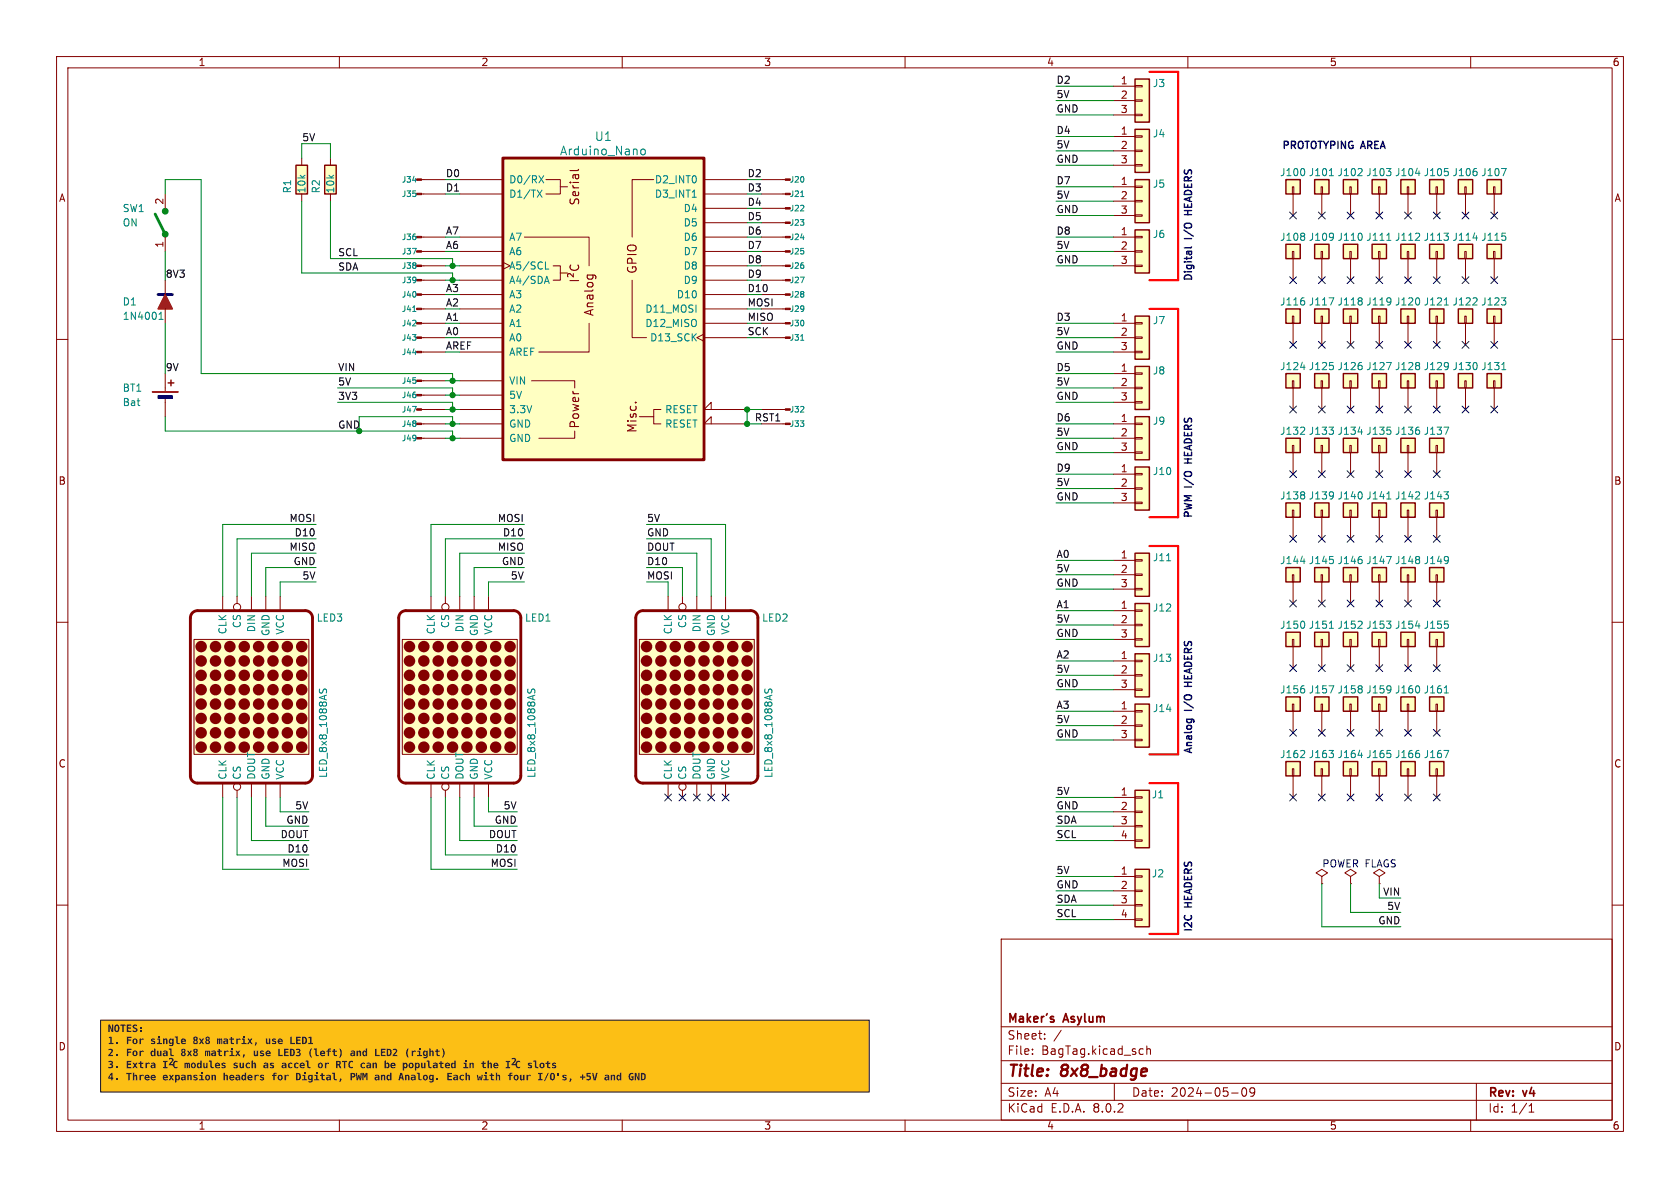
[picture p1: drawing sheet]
<svg xmlns="http://www.w3.org/2000/svg" width="297mm" height="210mm" viewBox="0 0 297 210" stroke-linecap="round" stroke-linejoin="round" font-family="sans-serif">
<defs><g id="words">
<g font-size="2.8" fill="#840000">
<text x="178" y="190.9">Title:</text>
<text x="187.7" y="190.9">8x8_badge</text>
</g>
<g font-size="2.1" fill="#008484">
<text x="98.9" y="27.7">Arduino_Nano</text>
<text x="105.1" y="25.1">U1</text>
</g>
<g font-size="2.1" fill="#840000">
<text x="102.6" y="36.5" transform="rotate(-90 102.6 36.5)">Serial</text>
<text x="112.8" y="48.5" transform="rotate(-90 112.8 48.5)">GPIO</text>
<text x="105.2" y="56" transform="rotate(-90 105.2 56)">Analog</text>
<text x="102.6" y="75.9" transform="rotate(-90 102.6 75.9)">Power</text>
<text x="112.8" y="76.7" transform="rotate(-90 112.8 76.7)">Misc.</text>
<text x="178" y="184">Sheet:</text>
<text x="178" y="181.2">Maker's</text>
<text x="188.2" y="181.2">Asylum</text>
<text x="178" y="186.7">File:</text>
<text x="184.1" y="186.7">BagTag.kicad_sch</text>
<text x="178" y="196.9">KiCad</text>
<text x="178" y="194.1">Size:</text>
<text x="184.7" y="194.1">A4</text>
<text x="185.7" y="196.9">E.D.A.</text>
<text x="193.3" y="196.9">8.0.2</text>
<text x="200" y="194.1">Date:</text>
<text x="207" y="194.1">2024-05-09</text>
<text x="263" y="194.3">Rev:</text>
<text x="263" y="196.9">Id:</text>
<text x="267.1" y="196.9">1/1</text>
<text x="269.4" y="194.3">v4</text>
</g>
<g font-size="1.8" fill="#840000">
<text x="35" y="11.9">1</text>
<text x="85" y="11.9">2</text>
<text x="135" y="11.9">3</text>
<text x="185" y="11.9">4</text>
<text x="235" y="11.9">5</text>
<text x="285" y="11.9">6</text>
<text x="198" y="15">1</text>
<text x="198" y="17.5">2</text>
<text x="198" y="20.1">3</text>
<text x="198" y="23.9">1</text>
<text x="198" y="26.4">2</text>
<text x="198" y="29">3</text>
<text x="10.3" y="35.9">A</text>
<text x="198" y="32.8">1</text>
<text x="198" y="35.3">2</text>
<text x="285.3" y="35.9">A</text>
<text x="29" y="36.3" transform="rotate(-90 29 36.3)">2</text>
<text x="198" y="37.8">3</text>
<text x="198" y="41.7">1</text>
<text x="29" y="43.9" transform="rotate(-90 29 43.9)">1</text>
<text x="198" y="44.2">2</text>
<text x="198" y="46.7">3</text>
<text x="198" y="56.9">1</text>
<text x="198" y="59.4">2</text>
<text x="198" y="65.8">1</text>
<text x="198" y="62">3</text>
<text x="198" y="68.3">2</text>
<text x="198" y="70.9">3</text>
<text x="198" y="74.7">1</text>
<text x="198" y="77.2">2</text>
<text x="198" y="79.8">3</text>
<text x="198" y="83.6">1</text>
<text x="10.3" y="85.9">B</text>
<text x="198" y="86.1">2</text>
<text x="198" y="88.6">3</text>
<text x="285.3" y="85.9">B</text>
<text x="198" y="98.8">1</text>
<text x="198" y="101.3">2</text>
<text x="198" y="107.7">1</text>
<text x="198" y="103.9">3</text>
<text x="198" y="110.2">2</text>
<text x="198" y="112.8">3</text>
<text x="198" y="116.6">1</text>
<text x="198" y="119.1">2</text>
<text x="198" y="121.7">3</text>
<text x="198" y="125.5">1</text>
<text x="198" y="128">2</text>
<text x="198" y="130.6">3</text>
<text x="10.3" y="135.9">C</text>
<text x="285.3" y="135.9">C</text>
<text x="198" y="140.7">1</text>
<text x="198" y="143.3">2</text>
<text x="198" y="145.8">3</text>
<text x="198" y="148.3">4</text>
<text x="198" y="154.7">1</text>
<text x="198" y="157.2">2</text>
<text x="198" y="159.8">3</text>
<text x="198" y="162.3">4</text>
<text x="10.3" y="185.9">D</text>
<text x="285.3" y="185.9">D</text>
<text x="35" y="199.9">1</text>
<text x="85" y="199.9">2</text>
<text x="135" y="199.9">3</text>
<text x="185" y="199.9">4</text>
<text x="235" y="199.9">5</text>
<text x="285" y="199.9">6</text>
</g>
<g font-size="1.8">
<text x="186.7" y="17.4">5V</text>
<text x="186.7" y="14.9">D2</text>
<text x="186.7" y="20">GND</text>
<text x="186.7" y="23.8">D4</text>
<text x="53.3" y="25.1">5V</text>
<text x="186.7" y="28.9">GND</text>
<text x="186.7" y="26.3">5V</text>
<text x="78.7" y="33.9">D1</text>
<text x="186.7" y="35.2">5V</text>
<text x="186.7" y="32.7">D7</text>
<text x="186.7" y="41.6">D8</text>
<text x="186.7" y="37.8">GND</text>
<text x="59.7" y="47.9">SDA</text>
<text x="59.7" y="45.4">SCL</text>
<text x="186.7" y="46.6">GND</text>
<text x="186.7" y="44.1">5V</text>
<text x="29.2" y="49.2">8V3</text>
<text x="78.7" y="56.8">A1</text>
<text x="186.7" y="59.3">5V</text>
<text x="186.7" y="56.8">D3</text>
<text x="29.2" y="65.7">9V</text>
<text x="59.7" y="65.7">VIN</text>
<text x="186.7" y="61.9">GND</text>
<text x="186.7" y="65.7">D5</text>
<text x="59.7" y="68.2">5V</text>
<text x="59.7" y="70.8">3V3</text>
<text x="186.7" y="70.8">GND</text>
<text x="186.7" y="68.2">5V</text>
<text x="59.7" y="75.9">GND</text>
<text x="133.3" y="74.6">RST1</text>
<text x="186.7" y="74.6">D6</text>
<text x="186.7" y="77.1">5V</text>
<text x="186.7" y="83.5">D9</text>
<text x="186.7" y="79.7">GND</text>
<text x="186.7" y="86">5V</text>
<text x="186.7" y="88.6">GND</text>
<text x="51.1" y="92.4">MOSI</text>
<text x="52" y="94.9">D10</text>
<text x="87.9" y="92.4">MOSI</text>
<text x="88.8" y="94.9">D10</text>
<text x="114.3" y="94.9">GND</text>
<text x="114.3" y="92.4">5V</text>
<text x="51.1" y="97.4">MISO</text>
<text x="51.8" y="100">GND</text>
<text x="87.9" y="97.4">MISO</text>
<text x="88.6" y="100">GND</text>
<text x="114.3" y="97.4">DOUT</text>
<text x="114.3" y="100">D10</text>
<text x="186.7" y="98.7">A0</text>
<text x="186.7" y="101.3">5V</text>
<text x="53.4" y="102.5">5V</text>
<text x="90.2" y="102.5">5V</text>
<text x="114.3" y="102.5">MOSI</text>
<text x="186.7" y="107.6">A1</text>
<text x="186.7" y="103.8">GND</text>
<text x="186.7" y="112.7">GND</text>
<text x="186.7" y="110.1">5V</text>
<text x="186.7" y="119">5V</text>
<text x="186.7" y="116.5">A2</text>
<text x="186.7" y="121.6">GND</text>
<text x="186.7" y="125.4">A3</text>
<text x="186.7" y="130.5">GND</text>
<text x="186.7" y="127.9">5V</text>
<text x="52.1" y="143.2">5V</text>
<text x="88.9" y="143.2">5V</text>
<text x="186.7" y="140.6">5V</text>
<text x="186.7" y="143.2">GND</text>
<text x="49.5" y="148.2">DOUT</text>
<text x="50.5" y="145.7">GND</text>
<text x="86.3" y="148.2">DOUT</text>
<text x="87.4" y="145.7">GND</text>
<text x="186.7" y="148.2">SCL</text>
<text x="186.7" y="145.7">SDA</text>
<text x="49.8" y="153.3">MOSI</text>
<text x="50.7" y="150.8">D10</text>
<text x="86.6" y="153.3">MOSI</text>
<text x="87.5" y="150.8">D10</text>
<text x="186.7" y="154.6">5V</text>
<text x="186.7" y="159.7">SDA</text>
<text x="186.7" y="157.1">GND</text>
<text x="244.4" y="158.4">VIN</text>
<text x="245.1" y="160.9">5V</text>
<text x="186.7" y="162.2">SCL</text>
<text x="243.6" y="163.5">GND</text>
</g>
<g font-size="1.8" fill="#008484">
<text x="203.7" y="15.6">J3</text>
<text x="203.7" y="24.5">J4</text>
<text x="51.7" y="34.3" transform="rotate(-90 51.7 34.3)">R1</text>
<text x="54.2" y="34.3" transform="rotate(-90 54.2 34.3)">10k</text>
<text x="56.7" y="34.3" transform="rotate(-90 56.7 34.3)">R2</text>
<text x="59.3" y="34.3" transform="rotate(-90 59.3 34.3)">10k</text>
<text x="89.9" y="32.6">D0/RX</text>
<text x="89.9" y="35.2">D1/TX</text>
<text x="115.7" y="32.6">D2_INT0</text>
<text x="115.7" y="35.2">D3_INT1</text>
<text x="203.7" y="33.4">J5</text>
<text x="226.2" y="31.3">J100</text>
<text x="231.3" y="31.3">J101</text>
<text x="236.4" y="31.3">J102</text>
<text x="241.4" y="31.3">J103</text>
<text x="246.5" y="31.3">J104</text>
<text x="251.6" y="31.3">J105</text>
<text x="256.7" y="31.3">J106</text>
<text x="261.8" y="31.3">J107</text>
<text x="21.6" y="37.7">SW1</text>
<text x="21.6" y="40.2">ON</text>
<text x="120.8" y="37.7">D4</text>
<text x="120.8" y="40.2">D5</text>
<text x="89.9" y="47.9">A5/SCL</text>
<text x="89.9" y="45.3">A6</text>
<text x="89.9" y="42.8">A7</text>
<text x="120.8" y="42.8">D6</text>
<text x="120.8" y="45.3">D7</text>
<text x="120.8" y="47.9">D8</text>
<text x="203.7" y="42.3">J6</text>
<text x="226.2" y="42.8">J108</text>
<text x="231.3" y="42.8">J109</text>
<text x="236.4" y="42.8">J110</text>
<text x="241.4" y="42.8">J111</text>
<text x="246.5" y="42.8">J112</text>
<text x="251.6" y="42.8">J113</text>
<text x="256.7" y="42.8">J114</text>
<text x="261.8" y="42.8">J115</text>
<text x="89.9" y="52.9">A3</text>
<text x="89.9" y="50.4">A4/SDA</text>
<text x="119.6" y="52.9">D10</text>
<text x="120.8" y="50.4">D9</text>
<text x="21.6" y="54.2">D1</text>
<text x="21.6" y="56.7">1N4001</text>
<text x="89.9" y="58">A1</text>
<text x="89.9" y="55.5">A2</text>
<text x="114" y="55.5">D11_MOSI</text>
<text x="114" y="58">D12_MISO</text>
<text x="203.7" y="57.5">J7</text>
<text x="226.2" y="54.2">J116</text>
<text x="231.3" y="54.2">J117</text>
<text x="236.4" y="54.2">J118</text>
<text x="241.4" y="54.2">J119</text>
<text x="246.5" y="54.2">J120</text>
<text x="251.6" y="54.2">J121</text>
<text x="256.7" y="54.2">J122</text>
<text x="261.8" y="54.2">J123</text>
<text x="89.9" y="60.6">A0</text>
<text x="89.9" y="63.1">AREF</text>
<text x="114.8" y="60.6">D13_SCK</text>
<text x="226.2" y="65.6">J124</text>
<text x="231.3" y="65.6">J125</text>
<text x="236.4" y="65.6">J126</text>
<text x="241.4" y="65.6">J127</text>
<text x="246.5" y="65.6">J128</text>
<text x="251.6" y="65.6">J129</text>
<text x="256.7" y="65.6">J130</text>
<text x="261.8" y="65.6">J131</text>
<text x="21.6" y="69.4">BT1</text>
<text x="21.6" y="72">Bat</text>
<text x="89.9" y="70.7">5V</text>
<text x="89.9" y="68.2">VIN</text>
<text x="203.7" y="66.4">J8</text>
<text x="89.9" y="73.3">3.3V</text>
<text x="89.9" y="75.8">GND</text>
<text x="117.5" y="73.3">RESET</text>
<text x="117.5" y="75.8">RESET</text>
<text x="203.7" y="75.3">J9</text>
<text x="226.2" y="77.1">J132</text>
<text x="231.3" y="77.1">J133</text>
<text x="236.4" y="77.1">J134</text>
<text x="241.4" y="77.1">J135</text>
<text x="246.5" y="77.1">J136</text>
<text x="251.6" y="77.1">J137</text>
<text x="89.9" y="78.3">GND</text>
<text x="203.7" y="84.2">J10</text>
<text x="226.2" y="88.5">J138</text>
<text x="231.3" y="88.5">J139</text>
<text x="236.4" y="88.5">J140</text>
<text x="241.4" y="88.5">J141</text>
<text x="246.5" y="88.5">J142</text>
<text x="251.6" y="88.5">J143</text>
<text x="203.7" y="99.4">J11</text>
<text x="226.2" y="99.9">J144</text>
<text x="231.3" y="99.9">J145</text>
<text x="236.4" y="99.9">J146</text>
<text x="241.4" y="99.9">J147</text>
<text x="246.5" y="99.9">J148</text>
<text x="251.6" y="99.9">J149</text>
<text x="40.2" y="112.2" transform="rotate(-90 40.2 112.2)">CLK</text>
<text x="42.8" y="111.1" transform="rotate(-90 42.8 111.1)">CS</text>
<text x="45.3" y="111.9" transform="rotate(-90 45.3 111.9)">DIN</text>
<text x="47.9" y="112.5" transform="rotate(-90 47.9 112.5)">GND</text>
<text x="50.4" y="112.3" transform="rotate(-90 50.4 112.3)">VCC</text>
<text x="55.9" y="110.1">LED3</text>
<text x="77.1" y="112.2" transform="rotate(-90 77.1 112.2)">CLK</text>
<text x="79.6" y="111.1" transform="rotate(-90 79.6 111.1)">CS</text>
<text x="82.1" y="111.9" transform="rotate(-90 82.1 111.9)">DIN</text>
<text x="84.7" y="112.5" transform="rotate(-90 84.7 112.5)">GND</text>
<text x="87.2" y="112.3" transform="rotate(-90 87.2 112.3)">VCC</text>
<text x="92.7" y="110.1">LED1</text>
<text x="119" y="112.2" transform="rotate(-90 119 112.2)">CLK</text>
<text x="121.5" y="111.1" transform="rotate(-90 121.5 111.1)">CS</text>
<text x="124.1" y="111.9" transform="rotate(-90 124.1 111.9)">DIN</text>
<text x="126.6" y="112.5" transform="rotate(-90 126.6 112.5)">GND</text>
<text x="129.1" y="112.3" transform="rotate(-90 129.1 112.3)">VCC</text>
<text x="134.6" y="110.1">LED2</text>
<text x="203.7" y="108.3">J12</text>
<text x="226.2" y="111.4">J150</text>
<text x="231.3" y="111.4">J151</text>
<text x="236.4" y="111.4">J152</text>
<text x="241.4" y="111.4">J153</text>
<text x="246.5" y="111.4">J154</text>
<text x="251.6" y="111.4">J155</text>
<text x="203.7" y="117.2">J13</text>
<text x="226.2" y="122.8">J156</text>
<text x="231.3" y="122.8">J157</text>
<text x="236.4" y="122.8">J158</text>
<text x="241.4" y="122.8">J159</text>
<text x="246.5" y="122.8">J160</text>
<text x="251.6" y="122.8">J161</text>
<text x="203.7" y="126.1">J14</text>
<text x="40.2" y="137.9" transform="rotate(-90 40.2 137.9)">CLK</text>
<text x="42.8" y="137.9" transform="rotate(-90 42.8 137.9)">CS</text>
<text x="45.3" y="137.9" transform="rotate(-90 45.3 137.9)">DOUT</text>
<text x="47.9" y="137.9" transform="rotate(-90 47.9 137.9)">GND</text>
<text x="50.4" y="137.9" transform="rotate(-90 50.4 137.9)">VCC</text>
<text x="58" y="137.6" transform="rotate(-90 58 137.6)">LED_8x8_1088AS</text>
<text x="77.1" y="137.9" transform="rotate(-90 77.1 137.9)">CLK</text>
<text x="79.6" y="137.9" transform="rotate(-90 79.6 137.9)">CS</text>
<text x="82.1" y="137.9" transform="rotate(-90 82.1 137.9)">DOUT</text>
<text x="84.7" y="137.9" transform="rotate(-90 84.7 137.9)">GND</text>
<text x="87.2" y="137.9" transform="rotate(-90 87.2 137.9)">VCC</text>
<text x="94.8" y="137.6" transform="rotate(-90 94.8 137.6)">LED_8x8_1088AS</text>
<text x="119" y="137.9" transform="rotate(-90 119 137.9)">CLK</text>
<text x="121.5" y="137.9" transform="rotate(-90 121.5 137.9)">CS</text>
<text x="124.1" y="137.9" transform="rotate(-90 124.1 137.9)">DOUT</text>
<text x="126.6" y="137.9" transform="rotate(-90 126.6 137.9)">GND</text>
<text x="129.1" y="137.9" transform="rotate(-90 129.1 137.9)">VCC</text>
<text x="136.8" y="137.6" transform="rotate(-90 136.8 137.6)">LED_8x8_1088AS</text>
<text x="226.2" y="134.2">J162</text>
<text x="231.3" y="134.2">J163</text>
<text x="236.4" y="134.2">J164</text>
<text x="241.4" y="134.2">J165</text>
<text x="246.5" y="134.2">J166</text>
<text x="251.6" y="134.2">J167</text>
<text x="203.5" y="141.3">J1</text>
<text x="203.5" y="155.3">J2</text>
</g>
<g font-size="1.8" fill="#0000c2">
<text x="226.6" y="26.4">PROTOTYPING</text>
<text x="240.7" y="26.4">AREA</text>
<text x="210.8" y="37.4" transform="rotate(-90 210.8 37.4)">HEADERS</text>
<text x="210.8" y="42.1" transform="rotate(-90 210.8 42.1)">I/O</text>
<text x="210.8" y="49.8" transform="rotate(-90 210.8 49.8)">Digital</text>
<text x="210.8" y="81.3" transform="rotate(-90 210.8 81.3)">HEADERS</text>
<text x="210.8" y="86" transform="rotate(-90 210.8 86)">I/O</text>
<text x="210.8" y="91.7" transform="rotate(-90 210.8 91.7)">PWM</text>
<text x="210.8" y="125.5" transform="rotate(-90 210.8 125.5)">I/O</text>
<text x="210.8" y="120.8" transform="rotate(-90 210.8 120.8)">HEADERS</text>
<text x="210.8" y="133.4" transform="rotate(-90 210.8 133.4)">Analog</text>
<text x="233.7" y="153.4">POWER FLAGS</text>
<text x="210.8" y="160.3" transform="rotate(-90 210.8 160.3)">HEADERS</text>
<text x="210.8" y="164.9" transform="rotate(-90 210.8 164.9)">I2C</text>
</g>
<g font-size="1.8" fill="#008400">
<text x="78.7" y="31.4">D0</text>
<text x="132.1" y="33.9">D3</text>
<text x="132.1" y="31.4">D2</text>
<text x="78.7" y="41.6">A7</text>
<text x="132.1" y="39">D5</text>
<text x="132.1" y="36.5">D4</text>
<text x="132.1" y="41.6">D6</text>
<text x="78.7" y="44.1">A6</text>
<text x="132.1" y="46.6">D8</text>
<text x="132.1" y="44.1">D7</text>
<text x="78.7" y="51.7">A3</text>
<text x="132.1" y="49.2">D9</text>
<text x="132.1" y="51.7">D10</text>
<text x="78.7" y="59.3">A0</text>
<text x="78.7" y="54.3">A2</text>
<text x="132.1" y="56.8">MISO</text>
<text x="132.1" y="59.3">SCK</text>
<text x="132.1" y="54.3">MOSI</text>
<text x="78.7" y="61.9">AREF</text>
</g>
<g font-size="1.8" fill="#231f20">
<text x="19" y="182.7">NOTES:</text>
<text x="19" y="184.8">1.</text>
<text x="22.3" y="184.8">For</text>
<text x="26.5" y="184.8">single</text>
<text x="34" y="184.8">8x8</text>
<text x="38.3" y="184.8">matrix,</text>
<text x="46.9" y="184.8">use LED1</text>
<text x="19" y="186.9">2.</text>
<text x="19" y="189.1">3.</text>
<text x="19" y="191.2">4.</text>
<text x="22.3" y="186.9">For</text>
<text x="22.3" y="189.1">Extra</text>
<text x="22.3" y="191.2">Three</text>
<text x="26.5" y="186.9">dual</text>
<text x="28.7" y="191.2">expansion</text>
<text x="31.9" y="186.9">8x8</text>
<text x="32.6" y="189.1">modules</text>
<text x="36.2" y="186.9">matrix,</text>
<text x="39.4" y="191.2">headers</text>
<text x="41.1" y="189.1">such as</text>
<text x="44.7" y="186.9">use LED3 (left)</text>
<text x="47.9" y="191.2">for</text>
<text x="49.7" y="189.1">accel</text>
<text x="52.2" y="191.2">Digital,</text>
<text x="56.1" y="189.1">or</text>
<text x="59.3" y="189.1">RTC can be populated</text>
<text x="61.8" y="191.2">PWMand Analog.</text>
<text x="61.8" y="186.9">and LED2 (right)</text>
<text x="78.9" y="191.2">Each with</text>
<text x="81.8" y="189.1">in</text>
<text x="85" y="189.1">the</text>
<text x="89.6" y="191.2">four</text>
<text x="93.1" y="189.1">slots</text>
<text x="95" y="191.2">I/O's,</text>
<text x="102.5" y="191.2">+5V and GND</text>
</g>
<g font-size="1.4" fill="#008484">
<text x="70.9" y="35">J35</text>
<text x="70.9" y="32.5">J34</text>
<text x="139.5" y="32.5">J20</text>
<text x="139.5" y="35">J21</text>
<text x="139.5" y="40.1">J23</text>
<text x="139.5" y="37.6">J22</text>
<text x="70.9" y="42.6">J36</text>
<text x="70.9" y="45.2">J37</text>
<text x="70.9" y="47.7">J38</text>
<text x="139.5" y="47.7">J26</text>
<text x="139.5" y="45.2">J25</text>
<text x="139.5" y="42.6">J24</text>
<text x="70.9" y="52.8">J40</text>
<text x="70.9" y="50.3">J39</text>
<text x="139.5" y="50.3">J27</text>
<text x="139.5" y="52.8">J28</text>
<text x="70.9" y="57.9">J42</text>
<text x="70.9" y="55.3">J41</text>
<text x="139.5" y="57.9">J30</text>
<text x="139.5" y="55.3">J29</text>
<text x="70.9" y="60.4">J43</text>
<text x="70.9" y="63">J44</text>
<text x="139.5" y="60.4">J31</text>
<text x="70.9" y="68">J45</text>
<text x="70.9" y="70.6">J46</text>
<text x="70.9" y="73.1">J47</text>
<text x="70.9" y="75.7">J48</text>
<text x="139.5" y="73.1">J32</text>
<text x="139.5" y="75.7">J33</text>
<text x="70.9" y="78.2">J49</text>
</g>
</g></defs>
<g fill="none" stroke="#840000" stroke-width=".18">
<path d="M10 10h277v190h-277zM12 12h273v186h-273zM60 10v2M110 10v2M160 10v2M210 10v2M260 10v2M10 60h2M285 60h2M10 110h2M285 110h2M10 160h2"/>
<path d="M285 160h2M177 166h108v32h-108zM60 198v2M110 198v2M160 198v2M177 194.5h108M177 191.5h108M177 187.5h108M177 181.5h108M182.5 186.3v.1M182.5 185.5v.1M184.7 183.6v.1"/>
<path d="M184.7 182.8v.1M187.6 182.1l-1.3 2M197 191.5v3M201.7 185.4l.4 .1M202.1 186.3l-.4 .1M202.7 185.5l.3-.1 .3 .1 .1 .9M202.7 184.9v1.5M210 198v2M217.7 193.2h1.2M219.7 192.4l.2-.1a.81 .81 0 0 1 .6 .6 .81 .81 0 0 1-.3 .8l-.2 .1a.81 .81 0 0 1-.3-1.4zM221.8 192.9l-.3 .3h-.3l-.2-.3 .1-.5 .4-.1 .2 .1a.99 .99 0 0 1-.3 1.4h-.3M260 198v2"/>
<path d="M261 191.5v6.5M270.3 196.6h.9M270.3 195.5l.4-.4v1.5"/>
</g>
<path d="M17.8 180.3h135.9v12.7h-135.9z" fill="#fcbf15"/>
<path d="M237.5 43.2h2.5v2.5h-2.5z" fill="#ffffc2"/>
<path d="M74.5 57.2h4.2M74.5 54.6h4.2M74.5 59.7h4.2M238.6 44.5h.3v1.2h-.3zM238.8 45.7v3.8" fill="none" stroke="#840000" stroke-width=".18"/>
<path d="M237.5 43.2h2.5v2.5h-2.5z" fill="none" stroke="#840000" stroke-width=".25"/>
<path d="M73 55.1h.5M240.7 41.3l.1 .4-.1 .7" fill="none" stroke="#008484" stroke-width=".18"/>
<g fill="#840000" stroke="#840000" stroke-width=".18">
<path d="M73.7 57h.8v.3h-.8z"/>
<path d="M73.7 54.5h.8v.2h-.8z"/>
<path d="M73.7 59.6h.8v.2h-.8z"/>
</g>
<path d="M262.9 54.6h2.5v2.6h-2.5z" fill="#ffffc2"/>
<path d="M264 55.9h.3v1.3h-.3zM264.2 57.2v3.8" fill="none" stroke="#840000" stroke-width=".18"/>
<path d="M262.9 54.6h2.5v2.6h-2.5z" fill="none" stroke="#840000" stroke-width=".25"/>
<path d="M265.4 52.6h.8l-.4 .5M266.1 53.2l.1 .2-.1 .5" fill="none" stroke="#008484" stroke-width=".18"/>
<path d="M257.8 54.6h2.5v2.6h-2.5z" fill="#ffffc2"/>
<path d="M259 55.9h.2v1.3h-.2zM259.1 57.2v3.8" fill="none" stroke="#840000" stroke-width=".18"/>
<path d="M257.8 54.6h2.5v2.6h-2.5z" fill="none" stroke="#840000" stroke-width=".25"/>
<path d="M261 52.7l.1 .2v.3l-.8 .7h.8" fill="none" stroke="#008484" stroke-width=".18"/>
<path d="M262.9 66h2.5v2.6h-2.5z" fill="#ffffc2"/>
<path d="M264 67.3h.3v1.3h-.3zM264.2 68.6v3.8" fill="none" stroke="#840000" stroke-width=".18"/>
<path d="M262.9 66h2.5v2.6h-2.5z" fill="none" stroke="#840000" stroke-width=".25"/>
<path d="M265.5 65.3h.7" fill="none" stroke="#008484" stroke-width=".18"/>
<path d="M257.8 66h2.5v2.6h-2.5z" fill="#ffffc2"/>
<path d="M259 67.3h.2v1.3h-.2zM259.1 68.6v3.8" fill="none" stroke="#840000" stroke-width=".18"/>
<path d="M257.8 66h2.5v2.6h-2.5z" fill="none" stroke="#840000" stroke-width=".25"/>
<path d="M261 64.2l.1 .4-.1 .6" fill="none" stroke="#008484" stroke-width=".18"/>
<path d="M57.4 29.2h2v5.1h-2z" fill="#ffffc2"/>
<path d="M57.4 29.2h2v5.1h-2z" fill="none" stroke="#840000" stroke-width=".25"/>
<path d="M58.4 27.9v1.3M58.4 34.3v1.3" fill="none" stroke="#840000" stroke-width=".18"/>
<path d="M52.3 29.2h2.1v5.1h-2.1z" fill="#ffffc2"/>
<path d="M52.3 29.2h2.1v5.1h-2.1z" fill="none" stroke="#840000" stroke-width=".25"/>
<path d="M53.3 27.9v1.3M53.3 34.3v1.3" fill="none" stroke="#840000" stroke-width=".18"/>
<path d="M237.5 54.6h2.5v2.6h-2.5z" fill="#ffffc2"/>
<path d="M238.6 55.9h.3v1.3h-.3zM238.8 57.2v3.8" fill="none" stroke="#840000" stroke-width=".18"/>
<path d="M237.5 54.6h2.5v2.6h-2.5z" fill="none" stroke="#840000" stroke-width=".25"/>
<path d="M240.7 52.7l.1 .2-.1 .2M240.7 53.3l.1 .1-.1 .5" fill="none" stroke="#008484" stroke-width=".18"/>
<path d="M242.6 43.2h2.5v2.5h-2.5z" fill="#ffffc2"/>
<path d="M243.7 44.5h.3v1.2h-.3zM243.8 45.7v3.8" fill="none" stroke="#840000" stroke-width=".18"/>
<path d="M242.6 43.2h2.5v2.5h-2.5z" fill="none" stroke="#840000" stroke-width=".25"/>
<path d="M245.2 42.5h.7" fill="none" stroke="#008484" stroke-width=".18"/>
<path d="M257.8 43.2h2.5v2.5h-2.5z" fill="#ffffc2"/>
<path d="M259 44.5h.2v1.2h-.2zM259.1 45.7v3.8" fill="none" stroke="#840000" stroke-width=".18"/>
<path d="M257.8 43.2h2.5v2.5h-2.5z" fill="none" stroke="#840000" stroke-width=".25"/>
<path d="M260.4 42.1h.8" fill="none" stroke="#008484" stroke-width=".18"/>
<path d="M262.9 43.2h2.5v2.5h-2.5z" fill="#ffffc2"/>
<path d="M264 44.5h.3v1.2h-.3zM264.2 45.7v3.8" fill="none" stroke="#840000" stroke-width=".18"/>
<path d="M262.9 43.2h2.5v2.5h-2.5z" fill="none" stroke="#840000" stroke-width=".25"/>
<path d="M265.6 41.2h.6M266.1 41.8l.1 .1-.1 .5" fill="none" stroke="#008484" stroke-width=".18"/>
<path d="M252.7 43.2h2.6v2.5h-2.6z" fill="#ffffc2"/>
<path d="M253.9 44.5h.2v1.2h-.2zM254 45.7v3.8" fill="none" stroke="#840000" stroke-width=".18"/>
<path d="M252.7 43.2h2.6v2.5h-2.6z" fill="none" stroke="#840000" stroke-width=".25"/>
<path d="M255.3 41.2h.8l-.5 .5M255.9 41.8l.2 .1-.2 .5" fill="none" stroke="#008484" stroke-width=".18"/>
<path d="M247.6 43.2h2.6v2.5h-2.6z" fill="#ffffc2"/>
<path d="M248.8 44.5h.2v1.2h-.2zM248.9 45.7v3.8" fill="none" stroke="#840000" stroke-width=".18"/>
<path d="M247.6 43.2h2.6v2.5h-2.6z" fill="none" stroke="#840000" stroke-width=".25"/>
<path d="M250.9 41.3l.1 .2-.1 .3-.7 .7h.8" fill="none" stroke="#008484" stroke-width=".18"/>
<path d="M262.9 31.8h2.5v2.5h-2.5z" fill="#ffffc2"/>
<path d="M264 33h.3v1.3h-.3zM264.2 34.3v3.8" fill="none" stroke="#840000" stroke-width=".18"/>
<path d="M262.9 31.8h2.5v2.5h-2.5z" fill="none" stroke="#840000" stroke-width=".25"/>
<path d="M265.4 29.8h.9l-.6 1.3" fill="none" stroke="#008484" stroke-width=".18"/>
<path d="M34.3 113h20.3v20.4h-20.3z" fill="#ffffc2"/>
<path d="M34.9 138.4h19.1" fill="none" stroke="#ffffc2" stroke-width=".18"/>
<path d="M33.7 109.2v28a1.27 1.27 0 0 0 1.2 1.2h19.1a1.27 1.27 0 0 0 1.2-1.2v-28a1.27 1.27 0 0 0-1.2-1.3l-19.1 .1a1.27 1.27 0 0 0-1.2 1.2" fill="none" stroke="#840000" stroke-width=".51"/>
<g fill="none" stroke="#840000" stroke-width=".18">
<path d="M34.3 113h20.3v20.4h-20.3zM39.4 105.4v2.6M41.9 105.4v1.3M44.4 105.4v2.6M47 105.4v2.6M49.5 105.4v2.6M39.4 138.4v2.6M41.9 139.7v1.3M44.4 138.4v2.6M47 138.4v2.6M49.5 138.4v2.6"/>
<circle cx="41.9" cy="107.3" r=".63"/>
<circle cx="41.9" cy="139.1" r=".63"/>
</g>
<g fill="#840000" stroke="#840000" stroke-width=".76">
<circle cx="35.6" cy="132.1" r=".63"/>
<circle cx="35.6" cy="129.5" r=".63"/>
<circle cx="35.6" cy="127" r=".63"/>
<circle cx="35.6" cy="124.5" r=".63"/>
<circle cx="35.6" cy="121.9" r=".63"/>
<circle cx="35.6" cy="119.4" r=".63"/>
<circle cx="35.6" cy="116.8" r=".63"/>
<circle cx="35.6" cy="114.3" r=".63"/>
<circle cx="38.1" cy="132.1" r=".63"/>
<circle cx="38.1" cy="129.5" r=".63"/>
<circle cx="38.1" cy="127" r=".63"/>
<circle cx="38.1" cy="124.5" r=".63"/>
<circle cx="38.1" cy="121.9" r=".63"/>
<circle cx="38.1" cy="119.4" r=".63"/>
<circle cx="38.1" cy="116.8" r=".63"/>
<circle cx="38.1" cy="114.3" r=".63"/>
<circle cx="40.6" cy="132.1" r=".63"/>
<circle cx="40.6" cy="129.5" r=".63"/>
<circle cx="40.6" cy="127" r=".63"/>
<circle cx="40.6" cy="124.5" r=".63"/>
<circle cx="40.6" cy="121.9" r=".63"/>
<circle cx="40.6" cy="119.4" r=".63"/>
<circle cx="40.6" cy="116.8" r=".63"/>
<circle cx="40.6" cy="114.3" r=".63"/>
<circle cx="43.2" cy="132.1" r=".63"/>
<circle cx="43.2" cy="129.5" r=".63"/>
<circle cx="43.2" cy="127" r=".63"/>
<circle cx="43.2" cy="124.5" r=".63"/>
<circle cx="43.2" cy="121.9" r=".63"/>
<circle cx="43.2" cy="119.4" r=".63"/>
<circle cx="43.2" cy="116.8" r=".63"/>
<circle cx="43.2" cy="114.3" r=".63"/>
<circle cx="45.7" cy="132.1" r=".63"/>
<circle cx="45.7" cy="129.5" r=".63"/>
<circle cx="45.7" cy="127" r=".63"/>
<circle cx="45.7" cy="124.5" r=".63"/>
<circle cx="45.7" cy="121.9" r=".63"/>
<circle cx="45.7" cy="119.4" r=".63"/>
<circle cx="45.7" cy="116.8" r=".63"/>
<circle cx="45.7" cy="114.3" r=".63"/>
<circle cx="48.3" cy="132.1" r=".63"/>
<circle cx="48.3" cy="129.5" r=".63"/>
<circle cx="48.3" cy="127" r=".63"/>
<circle cx="48.3" cy="124.5" r=".63"/>
<circle cx="48.3" cy="121.9" r=".63"/>
<circle cx="48.3" cy="119.4" r=".63"/>
<circle cx="48.3" cy="116.8" r=".63"/>
<circle cx="48.3" cy="114.3" r=".63"/>
<circle cx="50.8" cy="132.1" r=".63"/>
<circle cx="50.8" cy="129.5" r=".63"/>
<circle cx="50.8" cy="127" r=".63"/>
<circle cx="50.8" cy="124.5" r=".63"/>
<circle cx="50.8" cy="121.9" r=".63"/>
<circle cx="50.8" cy="119.4" r=".63"/>
<circle cx="50.8" cy="116.8" r=".63"/>
<circle cx="50.8" cy="114.3" r=".63"/>
<circle cx="53.3" cy="132.1" r=".63"/>
<circle cx="53.3" cy="129.5" r=".63"/>
<circle cx="53.3" cy="127" r=".63"/>
<circle cx="53.3" cy="124.5" r=".63"/>
<circle cx="53.3" cy="121.9" r=".63"/>
<circle cx="53.3" cy="119.4" r=".63"/>
<circle cx="53.3" cy="116.8" r=".63"/>
<circle cx="53.3" cy="114.3" r=".63"/>
</g>
<path d="M56.5 121.8v.5l.1 .2h.3l.3-.6 .3-.1 .2 .2v.5" fill="none" stroke="#008484" stroke-width=".18"/>
<path d="M247.6 54.6h2.6v2.6h-2.6z" fill="#ffffc2"/>
<path d="M248.8 55.9h.2v1.3h-.2zM248.9 57.2v3.8" fill="none" stroke="#840000" stroke-width=".18"/>
<path d="M247.6 54.6h2.6v2.6h-2.6z" fill="none" stroke="#840000" stroke-width=".25"/>
<path d="M250.9 52.8l.1 .3-.1 .7" fill="none" stroke="#008484" stroke-width=".18"/>
<path d="M252.7 54.6h2.6v2.6h-2.6z" fill="#ffffc2"/>
<path d="M253.9 55.9h.2v1.3h-.2zM254 57.2v3.8" fill="none" stroke="#840000" stroke-width=".18"/>
<path d="M252.7 54.6h2.6v2.6h-2.6z" fill="none" stroke="#840000" stroke-width=".25"/>
<path d="M255.3 53.9h.8" fill="none" stroke="#008484" stroke-width=".18"/>
<path d="M252.7 134.6h2.6v2.6h-2.6z" fill="#ffffc2"/>
<path d="M253.9 135.9h.2v1.3h-.2zM254 137.2v3.8" fill="none" stroke="#840000" stroke-width=".18"/>
<path d="M252.7 134.6h2.6v2.6h-2.6z" fill="none" stroke="#840000" stroke-width=".25"/>
<path d="M255.3 132.7h.8l-.5 1.2" fill="none" stroke="#008484" stroke-width=".18"/>
<path d="M247.6 134.6h2.6v2.6h-2.6z" fill="#ffffc2"/>
<path d="M29.2 34.3v2.5M29.2 41.9v2.6M248.8 135.9h.2v1.3h-.2zM248.9 137.2v3.8" fill="none" stroke="#840000" stroke-width=".18"/>
<path d="M247.6 134.6h2.6v2.6h-2.6z" fill="none" stroke="#840000" stroke-width=".25"/>
<path d="M250.9 133.2l.1 .2-.1 .5" fill="none" stroke="#008484" stroke-width=".18"/>
<g fill="#00c000" stroke="#00c000" stroke-width=".18">
<circle cx="29.2" cy="41.4" r=".51"/>
<circle cx="29.2" cy="37.3" r=".51"/>
</g>
<path d="M27.4 37.8l1.6 3.1" fill="none" stroke="#00c000" stroke-width=".51"/>
<path d="M247.6 100.3h2.6v2.6h-2.6z" fill="#ffffc2"/>
<path d="M74.5 67.3h4.2M74.5 72.4h4.2M74.5 69.9h4.2M248.8 101.6h.2v1.3h-.2zM248.9 102.9v3.8" fill="none" stroke="#840000" stroke-width=".18"/>
<path d="M247.6 100.3h2.6v2.6h-2.6z" fill="none" stroke="#840000" stroke-width=".25"/>
<path d="M250.9 98.4l.1 .2-.1 .3M250.9 99l.1 .2-.1 .4" fill="none" stroke="#008484" stroke-width=".18"/>
<g fill="#840000" stroke="#840000" stroke-width=".18">
<path d="M73.7 67.2h.8v.2h-.8z"/>
<path d="M73.7 72.3h.8v.2h-.8z"/>
<path d="M73.7 69.7h.8v.3h-.8z"/>
</g>
<path d="M252.7 100.3h2.6v2.6h-2.6z" fill="#ffffc2"/>
<path d="M253.9 101.6h.2v1.3h-.2zM254 102.9v3.8" fill="none" stroke="#840000" stroke-width=".18"/>
<path d="M252.7 100.3h2.6v2.6h-2.6z" fill="none" stroke="#840000" stroke-width=".25"/>
<path d="M255.9 98.4l.2 .7-.2 .4M256.1 98.9l-.2 .2" fill="none" stroke="#008484" stroke-width=".18"/>
<path d="M242.6 100.3h2.5v2.6h-2.5z" fill="#ffffc2"/>
<path d="M243.7 101.6h.3v1.3h-.3zM243.8 102.9v3.8" fill="none" stroke="#840000" stroke-width=".18"/>
<path d="M242.6 100.3h2.5v2.6h-2.5z" fill="none" stroke="#840000" stroke-width=".25"/>
<path d="M245.1 98.4h.9l-.6 1.2" fill="none" stroke="#008484" stroke-width=".18"/>
<path d="M227.3 100.3h2.6v2.6h-2.6z" fill="#ffffc2"/>
<path d="M134.6 72.4h4.2M228.5 101.6h.2v1.3h-.2zM228.6 102.9v3.8" fill="none" stroke="#840000" stroke-width=".18"/>
<path d="M227.3 100.3h2.6v2.6h-2.6z" fill="none" stroke="#840000" stroke-width=".25"/>
<path d="M229.9 99.2h.8" fill="none" stroke="#008484" stroke-width=".18"/>
<path d="M138.8 72.3h.9v.2h-.9z" fill="#840000" stroke="#840000" stroke-width=".18"/>
<path d="M200.7 115.6h2.5v7.6h-2.5z" fill="#ffffc2"/>
<path d="M196.8 116.8h3.9M196.8 119.4h3.9M200.7 119.3h1.2v.2h-1.2zM200.7 116.7h1.2v.3h-1.2zM196.8 121.9h3.9M200.7 121.8h1.2v.2h-1.2z" fill="none" stroke="#840000" stroke-width=".18"/>
<path d="M200.7 115.6h2.5v7.6h-2.5z" fill="none" stroke="#840000" stroke-width=".25"/>
<path d="M242.6 54.6h2.5v2.6h-2.5z" fill="#ffffc2"/>
<path d="M243.7 55.9h.3v1.3h-.3zM243.8 57.2v3.8" fill="none" stroke="#840000" stroke-width=".18"/>
<path d="M242.6 54.6h2.5v2.6h-2.5z" fill="none" stroke="#840000" stroke-width=".25"/>
<path d="M245.8 52.7v.1a1.07 1.07 0 0 1-.1 1M245.9 53.2l-.1 .2" fill="none" stroke="#008484" stroke-width=".18"/>
<path d="M200.7 14h2.5v7.6h-2.5z" fill="#ffffc2"/>
<path d="M196.8 15.2h3.9M196.8 17.8h3.9M200.7 17.7h1.2v.2h-1.2zM200.7 15.1h1.2v.3h-1.2zM196.8 20.3h3.9M200.7 20.2h1.2v.2h-1.2z" fill="none" stroke="#840000" stroke-width=".18"/>
<path d="M200.7 14h2.5v7.6h-2.5z" fill="none" stroke="#840000" stroke-width=".25"/>
<path d="M200.7 31.8h2.5v7.6h-2.5z" fill="#ffffc2"/>
<path d="M196.8 33h3.9M196.8 35.6h3.9M196.8 38.1h3.9M200.7 38h1.2v.2h-1.2zM200.7 35.4h1.2v.3h-1.2zM200.7 32.9h1.2v.2h-1.2zM134.6 47h4.2M134.6 44.5h4.2M134.6 41.9h4.2" fill="none" stroke="#840000" stroke-width=".18"/>
<path d="M200.7 31.8h2.5v7.6h-2.5z" fill="none" stroke="#840000" stroke-width=".25"/>
<g fill="#840000" stroke="#840000" stroke-width=".18">
<path d="M138.8 46.9h.9v.2h-.9z"/>
<path d="M138.8 44.3h.9v.3h-.9z"/>
<path d="M138.8 41.8h.9v.2h-.9z"/>
</g>
<path d="M200.7 40.6h2.5v7.7h-2.5z" fill="#ffffc2"/>
<path d="M134.6 49.5h4.2M196.8 41.9h3.9M196.8 44.5h3.9M196.8 47h3.9M200.7 46.9h1.2v.2h-1.2zM200.7 44.3h1.2v.3h-1.2zM200.7 41.8h1.2v.2h-1.2z" fill="none" stroke="#840000" stroke-width=".18"/>
<path d="M200.7 40.6h2.5v7.7h-2.5z" fill="none" stroke="#840000" stroke-width=".25"/>
<path d="M138.8 49.4h.9v.3h-.9z" fill="#840000" stroke="#840000" stroke-width=".18"/>
<path d="M200.7 22.9h2.5v7.6h-2.5z" fill="#ffffc2"/>
<path d="M196.8 24.1h3.9M196.8 26.7h3.9M196.8 29.2h3.9M200.7 29.1h1.2v.2h-1.2zM200.7 26.5h1.2v.3h-1.2zM200.7 24h1.2v.3h-1.2zM134.6 57.2h4.2M134.6 52.1h4.2M134.6 59.7h4.2M29.2 66v3.3M29.2 70.4v3.3" fill="none" stroke="#840000" stroke-width=".18"/>
<path d="M200.7 22.9h2.5v7.6h-2.5zM29.7 67.7h1M30.2 67.2v1" fill="none" stroke="#840000" stroke-width=".25"/>
<path d="M26.9 69.2h4.6v.1h-4.6z" fill="#c00000" stroke="#c00000" stroke-width=".18"/>
<path d="M27.9 69.9h2.6v.5h-2.6z" fill="#0000c0" stroke="#0000c0" stroke-width=".18"/>
<g fill="#840000" stroke="#840000" stroke-width=".18">
<path d="M138.8 57h.9v.3h-.9z"/>
<path d="M138.8 51.9h.9v.3h-.9z"/>
<path d="M138.8 59.6h.9v.2h-.9z"/>
</g>
<path d="M141.5 60.1h.6" fill="none" stroke="#008484" stroke-width=".18"/>
<path d="M200.7 106.7h2.5v7.6h-2.5z" fill="#ffffc2"/>
<path d="M196.8 108h3.9M196.8 110.5h3.9M196.8 113h3.9M200.7 112.9h1.2v.3h-1.2zM200.7 110.4h1.2v.2h-1.2zM200.7 107.8h1.2v.3h-1.2z" fill="none" stroke="#840000" stroke-width=".18"/>
<path d="M200.7 106.7h2.5v7.6h-2.5z" fill="none" stroke="#840000" stroke-width=".25"/>
<path d="M200.7 124.5h2.5v7.6h-2.5z" fill="#ffffc2"/>
<path d="M134.6 31.8h4.2M196.8 125.7h3.9M196.8 128.3h3.9M196.8 130.8h3.9M200.7 130.7h1.2v.2h-1.2zM200.7 128.1h1.2v.3h-1.2zM200.7 125.6h1.2v.3h-1.2z" fill="none" stroke="#840000" stroke-width=".18"/>
<path d="M200.7 124.5h2.5v7.6h-2.5z" fill="none" stroke="#840000" stroke-width=".25"/>
<path d="M138.8 31.6h.9v.3h-.9z" fill="#840000" stroke="#840000" stroke-width=".18"/>
<path d="M71.1 113h20.3v20.4h-20.3z" fill="#ffffc2"/>
<path d="M71.8 138.4h19" fill="none" stroke="#ffffc2" stroke-width=".18"/>
<path d="M70.9 108.3l.4-.3h.5l19-.1a1.27 1.27 0 0 1 1.3 1.3v28a1.27 1.27 0 0 1-1.3 1.2h-19a1.27 1.27 0 0 1-1.3-1.2v-28l.1-.5z" fill="none" stroke="#840000" stroke-width=".51"/>
<g fill="none" stroke="#840000" stroke-width=".18">
<path d="M71.1 113h20.3v20.4h-20.3zM76.2 105.4v2.6M78.7 105.4v1.3M81.3 105.4v2.6M83.8 105.4v2.6M86.4 105.4v2.6M76.2 138.4v2.6M78.7 139.7v1.3M81.3 138.4v2.6M83.8 138.4v2.6M86.4 138.4v2.6"/>
<circle cx="78.7" cy="107.3" r=".63"/>
<circle cx="78.7" cy="139.1" r=".63"/>
</g>
<g fill="#840000" stroke="#840000" stroke-width=".76">
<circle cx="72.4" cy="132.1" r=".63"/>
<circle cx="72.4" cy="129.5" r=".63"/>
<circle cx="72.4" cy="127" r=".63"/>
<circle cx="72.4" cy="124.5" r=".63"/>
<circle cx="72.4" cy="121.9" r=".63"/>
<circle cx="72.4" cy="119.4" r=".63"/>
<circle cx="72.4" cy="116.8" r=".63"/>
<circle cx="72.4" cy="114.3" r=".63"/>
<circle cx="74.9" cy="132.1" r=".63"/>
<circle cx="74.9" cy="129.5" r=".63"/>
<circle cx="74.9" cy="127" r=".63"/>
<circle cx="74.9" cy="124.5" r=".63"/>
<circle cx="74.9" cy="121.9" r=".63"/>
<circle cx="74.9" cy="119.4" r=".63"/>
<circle cx="74.9" cy="116.8" r=".63"/>
<circle cx="74.9" cy="114.3" r=".63"/>
<circle cx="77.5" cy="132.1" r=".63"/>
<circle cx="77.5" cy="129.5" r=".63"/>
<circle cx="77.5" cy="127" r=".63"/>
<circle cx="77.5" cy="124.5" r=".63"/>
<circle cx="77.5" cy="121.9" r=".63"/>
<circle cx="77.5" cy="119.4" r=".63"/>
<circle cx="77.5" cy="116.8" r=".63"/>
<circle cx="77.5" cy="114.3" r=".63"/>
<circle cx="80" cy="132.1" r=".63"/>
<circle cx="80" cy="129.5" r=".63"/>
<circle cx="80" cy="127" r=".63"/>
<circle cx="80" cy="124.5" r=".63"/>
<circle cx="80" cy="121.9" r=".63"/>
<circle cx="80" cy="119.4" r=".63"/>
<circle cx="80" cy="116.8" r=".63"/>
<circle cx="80" cy="114.3" r=".63"/>
<circle cx="82.5" cy="132.1" r=".63"/>
<circle cx="82.5" cy="129.5" r=".63"/>
<circle cx="82.5" cy="127" r=".63"/>
<circle cx="82.5" cy="124.5" r=".63"/>
<circle cx="82.5" cy="121.9" r=".63"/>
<circle cx="82.5" cy="119.4" r=".63"/>
<circle cx="82.5" cy="116.8" r=".63"/>
<circle cx="82.5" cy="114.3" r=".63"/>
<circle cx="85.1" cy="132.1" r=".63"/>
<circle cx="85.1" cy="129.5" r=".63"/>
<circle cx="85.1" cy="127" r=".63"/>
<circle cx="85.1" cy="124.5" r=".63"/>
<circle cx="85.1" cy="121.9" r=".63"/>
<circle cx="85.1" cy="119.4" r=".63"/>
<circle cx="85.1" cy="116.8" r=".63"/>
<circle cx="85.1" cy="114.3" r=".63"/>
<circle cx="87.6" cy="132.1" r=".63"/>
<circle cx="87.6" cy="129.5" r=".63"/>
<circle cx="87.6" cy="127" r=".63"/>
<circle cx="87.6" cy="124.5" r=".63"/>
<circle cx="87.6" cy="121.9" r=".63"/>
<circle cx="87.6" cy="119.4" r=".63"/>
<circle cx="87.6" cy="116.8" r=".63"/>
<circle cx="87.6" cy="114.3" r=".63"/>
<circle cx="90.2" cy="132.1" r=".63"/>
<circle cx="90.2" cy="129.5" r=".63"/>
<circle cx="90.2" cy="127" r=".63"/>
<circle cx="90.2" cy="124.5" r=".63"/>
<circle cx="90.2" cy="121.9" r=".63"/>
<circle cx="90.2" cy="119.4" r=".63"/>
<circle cx="90.2" cy="116.8" r=".63"/>
<circle cx="90.2" cy="114.3" r=".63"/>
</g>
<path d="M93.4 121.8l-.1 .5 .1 .2h.4l.2-.6 .3-.1 .3 .2-.1 .5" fill="none" stroke="#008484" stroke-width=".18"/>
<path d="M88.9 27.9h35.6v53.4h-35.6z" fill="#ffffc2"/>
<g fill="none" stroke="#840000" stroke-width=".18">
<path d="M81.3 31.8h7.6M81.3 34.3h7.6M96.5 31.8h2.6v2.5h-2.6M99.1 33h1.2M115.6 31.8h-3.8v10.1M124.5 31.8h7.6M124.5 34.3h7.6M124.5 36.8h7.6M124.5 39.4h7.6M81.3 59.7h7.6M81.3 57.2h7.6M81.3 54.6h7.6"/>
<path d="M81.3 52.1h7.6M81.3 49.5h7.6M81.3 47h7.6M81.3 44.5h7.6M81.3 41.9h7.6M88.9 46.4l1.3 .6-1.3 .6M92.7 41.9h11.4v5.1M97.8 47h1.3v2.5h-1.3M99.1 48.3h1.2M104.1 57.2v5h-8.9M111.8 49.5v10.2h2.5M124.5 59.1l-1.3 .6 1.3 .6"/>
<path d="M124.5 59.7h7.6M124.5 57.2h7.6M124.5 54.6h7.6M124.5 52.1h7.6M124.5 49.5h7.6M124.5 47h7.6M124.5 44.5h7.6M124.5 41.9h7.6M81.3 72.4h7.6M81.3 69.9h7.6M81.3 62.2h7.6M81.3 74.9h7.6"/>
<path d="M81.3 77.5h7.6M81.3 67.3h7.6M94 67.3h7.6v1.3M101.6 76.2v1.3h-6.4M113 73.7h2.6M116.8 72.4h-1.2v2.5h1.2M125.7 72.4v-1.3l-1.2 1.3h7.6M125.7 74.9v-1.2l-1.2 1.2h7.6"/>
</g>
<path d="M88.9 27.9h35.6v53.4h-35.6z" fill="none" stroke="#840000" stroke-width=".51"/>
<path d="M102.3 29.9l-.2 .3h-1.3M100.8 49.6h1.5M100.9 46.8a.61 .61 0 0 0 0 .8 .61 .61 0 0 0 .7 .2 .57 .57 0 0 0 .6-.3 .57 .57 0 0 0-.1-.7M101.4 48.4v.5l-.6-.5a.31 .31 0 0 0-.5 .2l.1 .3M103.8 48.6h1.3l.2 .3M103.9 48.6l-.1 .5M104.8 48.6v.5M112.3 71.2h.2" fill="none" stroke="#840000" stroke-width=".19"/>
<path d="M95 33.6l.8 1.3M95.3 31.1l.8 1.2M95.8 33.6l-.8 1.3M96.1 31.1l-.8 1.2M113.4 26.4h.4l.3 .2v.5l-.3 .3-.4-.1-.1-.2v-.5zM122.4 34.9h.7M96.4 49.7h.6M96.4 47.6h.6M96.7 48.8l.4 1.3" fill="none" stroke="#008484" stroke-width=".18"/>
<path d="M113 113h20.3v20.4h-20.3z" fill="#ffffc2"/>
<path d="M113.7 138.4h19" fill="none" stroke="#ffffc2" stroke-width=".18"/>
<path d="M134 137.2a1.27 1.27 0 0 1-1.3 1.2h-19a1.27 1.27 0 0 1-1.3-1.2v-28a1.28 1.28 0 0 1 1.3-1.2h19a1.27 1.27 0 0 1 1.3 1.2v28" fill="none" stroke="#840000" stroke-width=".51"/>
<g fill="none" stroke="#840000" stroke-width=".18">
<path d="M113 113h20.3v20.4h-20.3zM118.1 105.4v2.6M120.6 105.4v1.3M123.2 105.4v2.6M125.7 105.4v2.6M128.3 105.4v2.6M118.1 138.4v2.6M120.6 139.7v1.3M123.2 138.4v2.6M125.7 138.4v2.6M128.3 138.4v2.6"/>
<circle cx="120.6" cy="107.3" r=".63"/>
<circle cx="120.6" cy="139.1" r=".63"/>
</g>
<g fill="#840000" stroke="#840000" stroke-width=".76">
<circle cx="114.3" cy="132.1" r=".63"/>
<circle cx="114.3" cy="129.5" r=".63"/>
<circle cx="114.3" cy="127" r=".63"/>
<circle cx="114.3" cy="124.5" r=".63"/>
<circle cx="114.3" cy="121.9" r=".63"/>
<circle cx="114.3" cy="119.4" r=".63"/>
<circle cx="114.3" cy="116.8" r=".63"/>
<circle cx="114.3" cy="114.3" r=".63"/>
<circle cx="116.8" cy="132.1" r=".63"/>
<circle cx="116.8" cy="129.5" r=".63"/>
<circle cx="116.8" cy="127" r=".63"/>
<circle cx="116.8" cy="124.5" r=".63"/>
<circle cx="116.8" cy="121.9" r=".63"/>
<circle cx="116.8" cy="119.4" r=".63"/>
<circle cx="116.8" cy="116.8" r=".63"/>
<circle cx="116.8" cy="114.3" r=".63"/>
<circle cx="119.4" cy="132.1" r=".63"/>
<circle cx="119.4" cy="129.5" r=".63"/>
<circle cx="119.4" cy="127" r=".63"/>
<circle cx="119.4" cy="124.5" r=".63"/>
<circle cx="119.4" cy="121.9" r=".63"/>
<circle cx="119.4" cy="119.4" r=".63"/>
<circle cx="119.4" cy="116.8" r=".63"/>
<circle cx="119.4" cy="114.3" r=".63"/>
<circle cx="121.9" cy="132.1" r=".63"/>
<circle cx="121.9" cy="129.5" r=".63"/>
<circle cx="121.9" cy="127" r=".63"/>
<circle cx="121.9" cy="124.5" r=".63"/>
<circle cx="121.9" cy="121.9" r=".63"/>
<circle cx="121.9" cy="119.4" r=".63"/>
<circle cx="121.9" cy="116.8" r=".63"/>
<circle cx="121.9" cy="114.3" r=".63"/>
<circle cx="124.5" cy="132.1" r=".63"/>
<circle cx="124.5" cy="129.5" r=".63"/>
<circle cx="124.5" cy="127" r=".63"/>
<circle cx="124.5" cy="124.5" r=".63"/>
<circle cx="124.5" cy="121.9" r=".63"/>
<circle cx="124.5" cy="119.4" r=".63"/>
<circle cx="124.5" cy="116.8" r=".63"/>
<circle cx="124.5" cy="114.3" r=".63"/>
<circle cx="127" cy="132.1" r=".63"/>
<circle cx="127" cy="129.5" r=".63"/>
<circle cx="127" cy="127" r=".63"/>
<circle cx="127" cy="124.5" r=".63"/>
<circle cx="127" cy="121.9" r=".63"/>
<circle cx="127" cy="119.4" r=".63"/>
<circle cx="127" cy="116.8" r=".63"/>
<circle cx="127" cy="114.3" r=".63"/>
<circle cx="129.5" cy="132.1" r=".63"/>
<circle cx="129.5" cy="129.5" r=".63"/>
<circle cx="129.5" cy="127" r=".63"/>
<circle cx="129.5" cy="124.5" r=".63"/>
<circle cx="129.5" cy="121.9" r=".63"/>
<circle cx="129.5" cy="119.4" r=".63"/>
<circle cx="129.5" cy="116.8" r=".63"/>
<circle cx="129.5" cy="114.3" r=".63"/>
<circle cx="132.1" cy="132.1" r=".63"/>
<circle cx="132.1" cy="129.5" r=".63"/>
<circle cx="132.1" cy="127" r=".63"/>
<circle cx="132.1" cy="124.5" r=".63"/>
<circle cx="132.1" cy="121.9" r=".63"/>
<circle cx="132.1" cy="119.4" r=".63"/>
<circle cx="132.1" cy="116.8" r=".63"/>
<circle cx="132.1" cy="114.3" r=".63"/>
</g>
<path d="M135.3 121.8l-.1 .5 .1 .2h.4l.2-.6 .3-.1 .3 .2-.1 .5" fill="none" stroke="#008484" stroke-width=".18"/>
<path d="M232.4 54.6h2.5v2.6h-2.5z" fill="#ffffc2"/>
<path d="M233.6 55.9h.2v1.3h-.2zM233.7 57.2v3.8" fill="none" stroke="#840000" stroke-width=".18"/>
<path d="M232.4 54.6h2.5v2.6h-2.5z" fill="none" stroke="#840000" stroke-width=".25"/>
<path d="M234.9 52.6h.9l-.5 1.3" fill="none" stroke="#008484" stroke-width=".18"/>
<path d="M247.6 66h2.6v2.6h-2.6z" fill="#ffffc2"/>
<path d="M248.8 67.3h.2v1.3h-.2zM248.9 68.6v3.8" fill="none" stroke="#840000" stroke-width=".18"/>
<path d="M247.6 66h2.6v2.6h-2.6z" fill="none" stroke="#840000" stroke-width=".25"/>
<path d="M250.9 64.1l.1 .2-.1 .3M250.9 64.7l.1 .2-.1 .4" fill="none" stroke="#008484" stroke-width=".18"/>
<path d="M227.3 54.6h2.6v2.6h-2.6z" fill="#ffffc2"/>
<path d="M134.6 54.6h4.2M228.5 55.9h.2v1.3h-.2zM228.6 57.2v3.8M74.5 62.2h4.2" fill="none" stroke="#840000" stroke-width=".18"/>
<path d="M227.3 54.6h2.6v2.6h-2.6z" fill="none" stroke="#840000" stroke-width=".25"/>
<path d="M230.5 53.2l.2 .2-.2 .5" fill="none" stroke="#008484" stroke-width=".18"/>
<g fill="#840000" stroke="#840000" stroke-width=".18">
<path d="M138.8 54.5h.9v.2h-.9z"/>
<path d="M73.7 62.1h.8v.3h-.8z"/>
</g>
<path d="M242.6 66h2.5v2.6h-2.5z" fill="#ffffc2"/>
<path d="M243.7 67.3h.3v1.3h-.3zM243.8 68.6v3.8" fill="none" stroke="#840000" stroke-width=".18"/>
<path d="M242.6 66h2.5v2.6h-2.5z" fill="none" stroke="#840000" stroke-width=".25"/>
<path d="M245.1 64.1h.9l-.6 1.2" fill="none" stroke="#008484" stroke-width=".18"/>
<path d="M252.7 66h2.6v2.6h-2.6z" fill="#ffffc2"/>
<path d="M74.5 52.1h4.2M253.9 67.3h.2v1.3h-.2zM254 68.6v3.8" fill="none" stroke="#840000" stroke-width=".18"/>
<path d="M252.7 66h2.6v2.6h-2.6z" fill="none" stroke="#840000" stroke-width=".25"/>
<path d="M255.9 64.1l.2 .7-.2 .4M256.1 64.6l-.2 .2" fill="none" stroke="#008484" stroke-width=".18"/>
<path d="M73.7 51.9h.8v.3h-.8z" fill="#840000" stroke="#840000" stroke-width=".18"/>
<path d="M252.7 31.8h2.6v2.5h-2.6z" fill="#ffffc2"/>
<path d="M253.9 33h.2v1.3h-.2zM254 34.3v3.8" fill="none" stroke="#840000" stroke-width=".18"/>
<path d="M252.7 31.8h2.6v2.5h-2.6z" fill="none" stroke="#840000" stroke-width=".25"/>
<path d="M255.4 29.8h.6M255.9 30.3l.2 .2-.2 .5" fill="none" stroke="#008484" stroke-width=".18"/>
<path d="M247.6 31.8h2.6v2.5h-2.6z" fill="#ffffc2"/>
<path d="M248.8 33h.2v1.3h-.2zM248.9 34.3v3.8" fill="none" stroke="#840000" stroke-width=".18"/>
<path d="M247.6 31.8h2.6v2.5h-2.6z" fill="none" stroke="#840000" stroke-width=".25"/>
<path d="M250.3 30.6h.7" fill="none" stroke="#008484" stroke-width=".18"/>
<path d="M257.8 31.8h2.5v2.5h-2.5z" fill="#ffffc2"/>
<path d="M259 33h.2v1.3h-.2zM259.1 34.3v3.8" fill="none" stroke="#840000" stroke-width=".18"/>
<path d="M257.8 31.8h2.5v2.5h-2.5z" fill="none" stroke="#840000" stroke-width=".25"/>
<path d="M261 30.3l.1 .2-.1 .5" fill="none" stroke="#008484" stroke-width=".18"/>
<path d="M227.3 123.2h2.6v2.5h-2.6z" fill="#ffffc2"/>
<path d="M228.5 124.5h.2v1.2h-.2zM228.6 125.7v3.8" fill="none" stroke="#840000" stroke-width=".18"/>
<path d="M227.3 123.2h2.6v2.5h-2.6z" fill="none" stroke="#840000" stroke-width=".25"/>
<path d="M230.5 121.8l.2 .2-.2 .4" fill="none" stroke="#008484" stroke-width=".18"/>
<path d="M247.6 123.2h2.6v2.5h-2.6z" fill="#ffffc2"/>
<path d="M248.8 124.5h.2v1.2h-.2zM248.9 125.7v3.8" fill="none" stroke="#840000" stroke-width=".18"/>
<path d="M247.6 123.2h2.6v2.5h-2.6z" fill="none" stroke="#840000" stroke-width=".25"/>
<path d="M250.9 121.4l.1 .3-.1 .7" fill="none" stroke="#008484" stroke-width=".18"/>
<path d="M252.7 111.8h2.6v2.5h-2.6z" fill="#ffffc2"/>
<path d="M253.9 113h.2v1.3h-.2zM254 114.3v3.8" fill="none" stroke="#840000" stroke-width=".18"/>
<path d="M252.7 111.8h2.6v2.5h-2.6z" fill="none" stroke="#840000" stroke-width=".25"/>
<path d="M255.4 109.8h.6M255.9 110.3l.2 .2-.2 .5" fill="none" stroke="#008484" stroke-width=".18"/>
<path d="M252.7 123.2h2.6v2.5h-2.6z" fill="#ffffc2"/>
<path d="M253.9 124.5h.2v1.2h-.2zM254 125.7v3.8" fill="none" stroke="#840000" stroke-width=".18"/>
<path d="M252.7 123.2h2.6v2.5h-2.6z" fill="none" stroke="#840000" stroke-width=".25"/>
<path d="M255.3 122.5h.8" fill="none" stroke="#008484" stroke-width=".18"/>
<path d="M247.6 111.8h2.6v2.5h-2.6z" fill="#ffffc2"/>
<path d="M248.8 113h.2v1.3h-.2zM248.9 114.3v3.8" fill="none" stroke="#840000" stroke-width=".18"/>
<path d="M247.6 111.8h2.6v2.5h-2.6z" fill="none" stroke="#840000" stroke-width=".25"/>
<path d="M250.3 110.6h.7" fill="none" stroke="#008484" stroke-width=".18"/>
<path d="M200.7 73.7h2.5v7.6h-2.5z" fill="#ffffc2"/>
<path d="M196.8 74.9h3.9M196.8 77.5h3.9M200.7 79.9h1.2v.2h-1.2zM200.7 77.3h1.2v.3h-1.2zM200.7 74.8h1.2v.3h-1.2zM196.8 80h3.9" fill="none" stroke="#840000" stroke-width=".18"/>
<path d="M200.7 73.7h2.5v7.6h-2.5z" fill="none" stroke="#840000" stroke-width=".25"/>
<path d="M200.7 64.8h2.5v7.6h-2.5z" fill="#ffffc2"/>
<path d="M196.8 66h3.9M196.8 68.6h3.9M196.8 71.1h3.9M200.7 71h1.2v.2h-1.2zM200.7 68.5h1.2v.2h-1.2zM200.7 65.9h1.2v.3h-1.2z" fill="none" stroke="#840000" stroke-width=".18"/>
<path d="M200.7 64.8h2.5v7.6h-2.5z" fill="none" stroke="#840000" stroke-width=".25"/>
<path d="M242.6 111.8h2.5v2.5h-2.5z" fill="#ffffc2"/>
<path d="M243.7 113h.3v1.3h-.3zM243.8 114.3v3.8" fill="none" stroke="#840000" stroke-width=".18"/>
<path d="M242.6 111.8h2.5v2.5h-2.5z" fill="none" stroke="#840000" stroke-width=".25"/>
<path d="M245.1 109.8h.8l-.4 .5M245.8 110.3l.1 .2-.1 .5" fill="none" stroke="#008484" stroke-width=".18"/>
<path d="M242.6 123.2h2.5v2.5h-2.5z" fill="#ffffc2"/>
<path d="M74.5 41.9h4.2M243.7 124.5h.3v1.2h-.3zM243.8 125.7v3.8" fill="none" stroke="#840000" stroke-width=".18"/>
<path d="M242.6 123.2h2.5v2.5h-2.5z" fill="none" stroke="#840000" stroke-width=".25"/>
<path d="M245.8 121.3v.1a1.07 1.07 0 0 1-.1 1M245.9 121.8l-.1 .2" fill="none" stroke="#008484" stroke-width=".18"/>
<path d="M73.7 41.8h.8v.2h-.8z" fill="#840000" stroke="#840000" stroke-width=".18"/>
<path d="M237.5 123.2h2.5v2.5h-2.5z" fill="#ffffc2"/>
<path d="M74.5 77.5h4.2M74.5 74.9h4.2M238.6 124.5h.3v1.2h-.3zM238.8 125.7v3.8" fill="none" stroke="#840000" stroke-width=".18"/>
<path d="M237.5 123.2h2.5v2.5h-2.5z" fill="none" stroke="#840000" stroke-width=".25"/>
<path d="M240.7 121.3l.1 .2-.1 .2M240.7 121.8l.1 .2-.1 .4" fill="none" stroke="#008484" stroke-width=".18"/>
<g fill="#840000" stroke="#840000" stroke-width=".18">
<path d="M73.7 77.3h.8v.3h-.8z"/>
<path d="M73.7 74.8h.8v.3h-.8z"/>
</g>
<path d="M200.7 82.6h2.5v7.6h-2.5z" fill="#ffffc2"/>
<path d="M196.8 83.8h3.9M196.8 86.4h3.9M196.8 88.9h3.9M200.7 88.8h1.2v.2h-1.2zM200.7 86.2h1.2v.3h-1.2zM200.7 83.7h1.2v.2h-1.2z" fill="none" stroke="#840000" stroke-width=".18"/>
<path d="M200.7 82.6h2.5v7.6h-2.5z" fill="none" stroke="#840000" stroke-width=".25"/>
<path d="M232.4 111.8h2.5v2.5h-2.5z" fill="#ffffc2"/>
<path d="M233.6 113h.2v1.3h-.2zM233.7 114.3v3.8" fill="none" stroke="#840000" stroke-width=".18"/>
<path d="M232.4 111.8h2.5v2.5h-2.5z" fill="none" stroke="#840000" stroke-width=".25"/>
<path d="M235 111.1h.7" fill="none" stroke="#008484" stroke-width=".18"/>
<path d="M227.3 111.8h2.6v2.5h-2.6z" fill="#ffffc2"/>
<path d="M228.5 113h.2v1.3h-.2zM228.6 114.3v3.8" fill="none" stroke="#840000" stroke-width=".18"/>
<path d="M227.3 111.8h2.6v2.5h-2.6z" fill="none" stroke="#840000" stroke-width=".25"/>
<path d="M230.5 109.9l.2 .4-.2 .6" fill="none" stroke="#008484" stroke-width=".18"/>
<path d="M242.6 31.8h2.5v2.5h-2.5z" fill="#ffffc2"/>
<path d="M243.7 33h.3v1.3h-.3zM243.8 34.3v3.8" fill="none" stroke="#840000" stroke-width=".18"/>
<path d="M242.6 31.8h2.5v2.5h-2.5z" fill="none" stroke="#840000" stroke-width=".25"/>
<path d="M245.1 29.8h.8l-.4 .5M245.8 30.3l.1 .2-.1 .5" fill="none" stroke="#008484" stroke-width=".18"/>
<path d="M237.5 111.8h2.5v2.5h-2.5z" fill="#ffffc2"/>
<path d="M238.6 113h.3v1.3h-.3zM238.8 114.3v3.8" fill="none" stroke="#840000" stroke-width=".18"/>
<path d="M237.5 111.8h2.5v2.5h-2.5z" fill="none" stroke="#840000" stroke-width=".25"/>
<path d="M240.7 109.9l.1 .1v.3l-.8 .8h.8" fill="none" stroke="#008484" stroke-width=".18"/>
<path d="M232.4 123.2h2.5v2.5h-2.5z" fill="#ffffc2"/>
<path d="M233.6 124.5h.2v1.2h-.2zM233.7 125.7v3.8" fill="none" stroke="#840000" stroke-width=".18"/>
<path d="M232.4 123.2h2.5v2.5h-2.5z" fill="none" stroke="#840000" stroke-width=".25"/>
<path d="M234.9 121.2h.9l-.5 1.3" fill="none" stroke="#008484" stroke-width=".18"/>
<path d="M200.7 139.7h2.5v10.2h-2.5z" fill="#ffffc2"/>
<path d="M196.8 141h3.9M196.8 143.5h3.9M196.8 146.1h3.9M196.8 148.6h3.9M200.7 148.5h1.2v.2h-1.2zM200.7 145.9h1.2v.3h-1.2zM200.7 143.4h1.2v.2h-1.2zM200.7 140.8h1.2v.3h-1.2z" fill="none" stroke="#840000" stroke-width=".18"/>
<path d="M200.7 139.7h2.5v10.2h-2.5z" fill="none" stroke="#840000" stroke-width=".25"/>
<path d="M200.7 153.7h2.5v10.1h-2.5z" fill="#ffffc2"/>
<path d="M196.8 154.9h3.9M196.8 157.5h3.9M200.7 159.9h1.2v.2h-1.2zM200.7 157.4h1.2v.2h-1.2zM200.7 154.8h1.2v.3h-1.2zM196.8 160h3.9M196.8 162.6h3.9M200.7 162.4h1.2v.3h-1.2z" fill="none" stroke="#840000" stroke-width=".18"/>
<path d="M200.7 153.7h2.5v10.1h-2.5z" fill="none" stroke="#840000" stroke-width=".25"/>
<path d="M227.3 31.8h2.6v2.5h-2.6z" fill="#ffffc2"/>
<path d="M228.5 33h.2v1.3h-.2zM228.6 34.3v3.8" fill="none" stroke="#840000" stroke-width=".18"/>
<path d="M227.3 31.8h2.6v2.5h-2.6z" fill="none" stroke="#840000" stroke-width=".25"/>
<path d="M230.5 29.9l.2 .4-.2 .6" fill="none" stroke="#008484" stroke-width=".18"/>
<path d="M200.7 55.9h2.5v7.6h-2.5z" fill="#ffffc2"/>
<path d="M196.8 57.2h3.9M196.8 59.7h3.9M200.7 59.6h1.2v.2h-1.2zM200.7 57h1.2v.3h-1.2zM196.8 62.2h3.9M200.7 62.1h1.2v.3h-1.2z" fill="none" stroke="#840000" stroke-width=".18"/>
<path d="M200.7 55.9h2.5v7.6h-2.5z" fill="none" stroke="#840000" stroke-width=".25"/>
<path d="M232.4 31.8h2.5v2.5h-2.5z" fill="#ffffc2"/>
<path d="M74.5 34.3h4.2M74.5 31.8h4.2M233.6 33h.2v1.3h-.2zM233.7 34.3v3.8M74.5 44.5h4.2M74.5 47h4.2M74.5 49.5h4.2" fill="none" stroke="#840000" stroke-width=".18"/>
<path d="M232.4 31.8h2.5v2.5h-2.5z" fill="none" stroke="#840000" stroke-width=".25"/>
<path d="M235 31.1h.7" fill="none" stroke="#008484" stroke-width=".18"/>
<g fill="#840000" stroke="#840000" stroke-width=".18">
<path d="M73.7 34.2h.8v.2h-.8z"/>
<path d="M73.7 44.3h.8v.3h-.8z"/>
<path d="M73.7 46.9h.8v.2h-.8z"/>
<path d="M73.7 49.4h.8v.3h-.8z"/>
<path d="M73.7 31.6h.8v.3h-.8z"/>
</g>
<path d="M227.3 43.2h2.6v2.5h-2.6z" fill="#ffffc2"/>
<path d="M228.5 44.5h.2v1.2h-.2zM228.6 45.7v3.8" fill="none" stroke="#840000" stroke-width=".18"/>
<path d="M227.3 43.2h2.6v2.5h-2.6z" fill="none" stroke="#840000" stroke-width=".25"/>
<path d="M230.5 41.3l.2 .2-.2 .2M230.5 41.8l.2 .2-.2 .4" fill="none" stroke="#008484" stroke-width=".18"/>
<path d="M232.4 43.2h2.5v2.5h-2.5z" fill="#ffffc2"/>
<path d="M134.6 39.4h4.2M233.6 44.5h.2v1.2h-.2zM233.7 45.7v3.8" fill="none" stroke="#840000" stroke-width=".18"/>
<path d="M232.4 43.2h2.5v2.5h-2.5z" fill="none" stroke="#840000" stroke-width=".25"/>
<path d="M235.6 41.3h.1a1.07 1.07 0 0 1-.1 1.1M235.7 41.8l-.1 .1" fill="none" stroke="#008484" stroke-width=".18"/>
<path d="M138.8 39.2h.9v.3h-.9z" fill="#840000" stroke="#840000" stroke-width=".18"/>
<path d="M200.7 97.8h2.5v7.6h-2.5z" fill="#ffffc2"/>
<path d="M196.8 99.1h3.9M200.7 98.9h1.2v.3h-1.2zM196.8 101.6h3.9M196.8 104.1h3.9M200.7 104h1.2v.3h-1.2zM200.7 101.5h1.2v.2h-1.2z" fill="none" stroke="#840000" stroke-width=".18"/>
<path d="M200.7 97.8h2.5v7.6h-2.5z" fill="none" stroke="#840000" stroke-width=".25"/>
<path d="M206.2 99.1h.8" fill="none" stroke="#008484" stroke-width=".18"/>
<path d="M232.4 100.3h2.5v2.6h-2.5z" fill="#ffffc2"/>
<path d="M233.6 101.6h.2v1.3h-.2zM233.7 102.9v3.8" fill="none" stroke="#840000" stroke-width=".18"/>
<path d="M232.4 100.3h2.5v2.6h-2.5z" fill="none" stroke="#840000" stroke-width=".25"/>
<path d="M235.1 98.4h.6M235.6 98.9l.1 .2-.1 .5" fill="none" stroke="#008484" stroke-width=".18"/>
<path d="M237.5 100.3h2.5v2.6h-2.5z" fill="#ffffc2"/>
<path d="M134.6 36.8h4.2M238.6 101.6h.3v1.3h-.3zM238.8 102.9v3.8" fill="none" stroke="#840000" stroke-width=".18"/>
<path d="M237.5 100.3h2.5v2.6h-2.5z" fill="none" stroke="#840000" stroke-width=".25"/>
<path d="M240.7 98.9l.1 .2-.1 .5" fill="none" stroke="#008484" stroke-width=".18"/>
<path d="M138.8 36.7h.9v.3h-.9z" fill="#840000" stroke="#840000" stroke-width=".18"/>
<path d="M252.7 77.5h2.6v2.5h-2.6z" fill="#ffffc2"/>
<path d="M253.9 78.7h.2v1.3h-.2zM254 80v3.8" fill="none" stroke="#840000" stroke-width=".18"/>
<path d="M252.7 77.5h2.6v2.5h-2.6z" fill="none" stroke="#840000" stroke-width=".25"/>
<path d="M255.3 75.5h.8l-.5 1.3" fill="none" stroke="#008484" stroke-width=".18"/>
<path d="M247.6 77.5h2.6v2.5h-2.6z" fill="#ffffc2"/>
<path d="M248.8 78.7h.2v1.3h-.2zM248.9 80v3.8" fill="none" stroke="#840000" stroke-width=".18"/>
<path d="M247.6 77.5h2.6v2.5h-2.6z" fill="none" stroke="#840000" stroke-width=".25"/>
<path d="M250.9 76.1l.1 .1-.1 .5" fill="none" stroke="#008484" stroke-width=".18"/>
<path d="M242.6 77.5h2.5v2.5h-2.5z" fill="#ffffc2"/>
<path d="M243.7 78.7h.3v1.3h-.3zM243.8 80v3.8" fill="none" stroke="#840000" stroke-width=".18"/>
<path d="M242.6 77.5h2.5v2.5h-2.5z" fill="none" stroke="#840000" stroke-width=".25"/>
<path d="M245.2 75.5h.6M245.8 76.1l.1 .1-.1 .5" fill="none" stroke="#008484" stroke-width=".18"/>
<path d="M237.5 31.8h2.5v2.5h-2.5z" fill="#ffffc2"/>
<path d="M238.6 33h.3v1.3h-.3zM238.8 34.3v3.8M243.8 154.9l1.1-.6-1.1-.6-1 .6 1 .6v1.3M243.8 156.2h.1" fill="none" stroke="#840000" stroke-width=".18"/>
<path d="M237.5 31.8h2.5v2.5h-2.5z" fill="none" stroke="#840000" stroke-width=".25"/>
<path d="M240.7 29.8l.1 .2v.3l-.8 .8h.8" fill="none" stroke="#008484" stroke-width=".18"/>
<path d="M252.7 88.9h2.6v2.5h-2.6z" fill="#ffffc2"/>
<path d="M253.9 90.2h.2v1.2h-.2zM254 91.4v3.9M233.7 154.9l1-.6-1-.6-1 .6 1 .6v1.3M233.7 156.2h.1M238.8 154.9l1-.6-1-.6-1.1 .6 1.1 .6v1.3M238.8 156.2h.1" fill="none" stroke="#840000" stroke-width=".18"/>
<path d="M252.7 88.9h2.6v2.5h-2.6z" fill="none" stroke="#840000" stroke-width=".25"/>
<path d="M255.3 86.9h.8l-.5 .5M255.9 87.5l.2 .2-.2 .4" fill="none" stroke="#008484" stroke-width=".18"/>
<path d="M247.6 88.9h2.6v2.5h-2.6z" fill="#ffffc2"/>
<path d="M248.8 90.2h.2v1.2h-.2zM248.9 91.4v3.9" fill="none" stroke="#840000" stroke-width=".18"/>
<path d="M247.6 88.9h2.6v2.5h-2.6z" fill="none" stroke="#840000" stroke-width=".25"/>
<path d="M250.9 87l.1 .2-.1 .3-.7 .7h.8" fill="none" stroke="#008484" stroke-width=".18"/>
<path d="M242.6 88.9h2.5v2.5h-2.5z" fill="#ffffc2"/>
<path d="M134.6 34.3h4.2M29.2 49.5v7.7M134.6 74.9h4.2M243.7 90.2h.3v1.2h-.3zM243.8 91.4v3.9" fill="none" stroke="#840000" stroke-width=".18"/>
<path d="M242.6 88.9h2.5v2.5h-2.5z" fill="none" stroke="#840000" stroke-width=".25"/>
<path d="M141.5 34.7h.6M28.1 56.5h.7M28.1 55.6l.4-.4v1.3M245.2 88.2h.7" fill="none" stroke="#008484" stroke-width=".18"/>
<g fill="#840000" stroke="#840000" stroke-width=".18">
<path d="M138.8 74.8h.9v.3h-.9z"/>
<path d="M138.8 34.2h.9v.2h-.9z"/>
</g>
<path d="M27.9 52.1h2.6" fill="none" stroke="#0000c0" stroke-width=".51"/>
<path d="M29.2 52.1l1.3 2.5h-2.6z" fill="#c00000" stroke="#c00000" stroke-width=".25"/>
<path d="M232.4 134.6h2.5v2.6h-2.5z" fill="#ffffc2"/>
<path d="M233.6 135.9h.2v1.3h-.2zM233.7 137.2v3.8" fill="none" stroke="#840000" stroke-width=".18"/>
<path d="M232.4 134.6h2.5v2.6h-2.5z" fill="none" stroke="#840000" stroke-width=".25"/>
<path d="M234.9 132.7h.8l-.4 .4M235.6 133.2l.1 .2-.1 .5" fill="none" stroke="#008484" stroke-width=".18"/>
<path d="M237.5 134.6h2.5v2.6h-2.5z" fill="#ffffc2"/>
<path d="M238.6 135.9h.3v1.3h-.3zM238.8 137.2v3.8" fill="none" stroke="#840000" stroke-width=".18"/>
<path d="M237.5 134.6h2.5v2.6h-2.5z" fill="none" stroke="#840000" stroke-width=".25"/>
<path d="M240.1 133.5h.8" fill="none" stroke="#008484" stroke-width=".18"/>
<path d="M232.4 88.9h2.5v2.5h-2.5z" fill="#ffffc2"/>
<path d="M233.6 90.2h.2v1.2h-.2zM233.7 91.4v3.9" fill="none" stroke="#840000" stroke-width=".18"/>
<path d="M232.4 88.9h2.5v2.5h-2.5z" fill="none" stroke="#840000" stroke-width=".25"/>
<path d="M235.6 87l.1 .1a1.07 1.07 0 0 1-.1 1M235.7 87.5l-.1 .2" fill="none" stroke="#008484" stroke-width=".18"/>
<path d="M237.5 88.9h2.5v2.5h-2.5z" fill="#ffffc2"/>
<path d="M238.6 90.2h.3v1.2h-.3zM238.8 91.4v3.9" fill="none" stroke="#840000" stroke-width=".18"/>
<path d="M237.5 88.9h2.5v2.5h-2.5z" fill="none" stroke="#840000" stroke-width=".25"/>
<path d="M240.7 87.1l.1 .3-.1 .7" fill="none" stroke="#008484" stroke-width=".18"/>
<path d="M227.3 88.9h2.6v2.5h-2.6z" fill="#ffffc2"/>
<path d="M228.5 90.2h.2v1.2h-.2zM228.6 91.4v3.9" fill="none" stroke="#840000" stroke-width=".18"/>
<path d="M227.3 88.9h2.6v2.5h-2.6z" fill="none" stroke="#840000" stroke-width=".25"/>
<path d="M230.5 87l.2 .2-.2 .2M230.5 87.5l.2 .2-.2 .4" fill="none" stroke="#008484" stroke-width=".18"/>
<path d="M227.3 134.6h2.6v2.6h-2.6z" fill="#ffffc2"/>
<path d="M228.5 135.9h.2v1.3h-.2zM228.6 137.2v3.8" fill="none" stroke="#840000" stroke-width=".18"/>
<path d="M227.3 134.6h2.6v2.6h-2.6z" fill="none" stroke="#840000" stroke-width=".25"/>
<path d="M230.5 132.7l.2 .2-.1 .3-.7 .7h.8" fill="none" stroke="#008484" stroke-width=".18"/>
<path d="M227.3 66h2.6v2.6h-2.6z" fill="#ffffc2"/>
<path d="M228.5 67.3h.2v1.3h-.2zM228.6 68.6v3.8" fill="none" stroke="#840000" stroke-width=".18"/>
<path d="M227.3 66h2.6v2.6h-2.6z" fill="none" stroke="#840000" stroke-width=".25"/>
<path d="M229.9 64.9h.8" fill="none" stroke="#008484" stroke-width=".18"/>
<path d="M227.3 77.5h2.6v2.5h-2.6z" fill="#ffffc2"/>
<path d="M228.5 78.7h.2v1.3h-.2zM228.6 80v3.8" fill="none" stroke="#840000" stroke-width=".18"/>
<path d="M227.3 77.5h2.6v2.5h-2.6z" fill="none" stroke="#840000" stroke-width=".25"/>
<path d="M230.5 75.6l.2 .2-.1 .3-.7 .7h.8" fill="none" stroke="#008484" stroke-width=".18"/>
<path d="M237.5 77.5h2.5v2.5h-2.5z" fill="#ffffc2"/>
<path d="M238.6 78.7h.3v1.3h-.3zM238.8 80v3.8" fill="none" stroke="#840000" stroke-width=".18"/>
<path d="M237.5 77.5h2.5v2.5h-2.5z" fill="none" stroke="#840000" stroke-width=".25"/>
<path d="M240.1 76.4h.8" fill="none" stroke="#008484" stroke-width=".18"/>
<path d="M232.4 77.5h2.5v2.5h-2.5z" fill="#ffffc2"/>
<path d="M233.6 78.7h.2v1.3h-.2zM233.7 80v3.8" fill="none" stroke="#840000" stroke-width=".18"/>
<path d="M232.4 77.5h2.5v2.5h-2.5z" fill="none" stroke="#840000" stroke-width=".25"/>
<path d="M234.9 75.5h.8l-.4 .5M235.6 76.1l.1 .1-.1 .5" fill="none" stroke="#008484" stroke-width=".18"/>
<path d="M237.5 66h2.5v2.6h-2.5z" fill="#ffffc2"/>
<path d="M238.6 67.3h.3v1.3h-.3zM238.8 68.6v3.8" fill="none" stroke="#840000" stroke-width=".18"/>
<path d="M237.5 66h2.5v2.6h-2.5z" fill="none" stroke="#840000" stroke-width=".25"/>
<path d="M240.7 64.6l.1 .2-.1 .5" fill="none" stroke="#008484" stroke-width=".18"/>
<path d="M232.4 66h2.5v2.6h-2.5z" fill="#ffffc2"/>
<path d="M233.6 67.3h.2v1.3h-.2zM233.7 68.6v3.8" fill="none" stroke="#840000" stroke-width=".18"/>
<path d="M232.4 66h2.5v2.6h-2.5z" fill="none" stroke="#840000" stroke-width=".25"/>
<path d="M235.1 64.1h.6M235.6 64.6l.1 .2-.1 .5" fill="none" stroke="#008484" stroke-width=".18"/>
<path d="M242.6 134.6h2.5v2.6h-2.5z" fill="#ffffc2"/>
<path d="M243.7 135.9h.3v1.3h-.3zM243.8 137.2v3.8" fill="none" stroke="#840000" stroke-width=".18"/>
<path d="M242.6 134.6h2.5v2.6h-2.5z" fill="none" stroke="#840000" stroke-width=".25"/>
<path d="M245.2 132.7h.6M245.8 133.2l.1 .2-.1 .5" fill="none" stroke="#008484" stroke-width=".18"/>
<path d="M209.4 121.3h1.3M210 120.6v.7" fill="none" stroke="#0000c2" stroke-width=".25"/>
<g fill="#231f20">
<path d="M32.1 183.7a.47 .47 0 0 1 .6-.1 .47 .47 0 0 1 .2 .6h-.7l.2 .2 .4-.1v.2a.54 .54 0 0 1-.6 0 .54 .54 0 0 1-.2-.5h.6l-.2-.2-.2 .2h-.2z"/>
<path d="M43.7 183.6h.3l.2 .3 .1-.3h.3l-.3 .5 .4 .5h-.3l-.2-.4-.2 .4h-.3l.4-.5z"/>
<path d="M45.1 184.3h.3l-.2 .5h-.2z"/>
<path d="M29.8 185.4h.5l.1 1 .3 .1v.2l-.5-.1-.1-1h-.3z"/>
<path d="M41.6 185.7h.3l.1 .3 .2-.3h.3l-.3 .5 .3 .5h-.3l-.2-.3-.1 .3h-.3l.3-.5z"/>
<path d="M43 186.4h.3l-.2 .6h-.2z"/>
<path d="M59 185.5h.2v.2h.4v.2h-.4v.5l.4 .1v.2l-.6-.1v-.7h-.3v-.2h.3z"/>
<path d="M60 185.4h.2l.2 .6v.5l-.2 .4h-.2l.2-.8z"/>
<path d="M77.2 185.5h.2v.2h.3v.2h-.3v.5l.3 .1v.2l-.5-.1v-.7h-.3v-.2h.3z"/>
<path d="M78.1 185.4h.2l.3 .6v.5l-.3 .4h-.2l.3-.8z"/>
<path d="M26.7 187.9a.48 .48 0 0 1 .5-.1 .48 .48 0 0 1 .3 .5v.5h-.3v-.1a.35 .35 0 0 1-.3 .2 .35 .35 0 0 1-.3-.4h.3a.16 .16 0 0 0 .2 .2 .16 .16 0 0 0 0-.3l-.5 .1 .2-.2 .4-.1-.1-.2-.4 .1z"/>
<path d="M28.8 187.5h.8v.2h-.3v.9h.3v.2h-.8v-.2h.3v-.9h-.3z"/>
<path d="M29.9 187.1a.49 .49 0 0 1 .7 .1 .49 .49 0 0 1-.3 .7l-.2 .2h.6v.2h-.9l.2-.3a.55 .55 0 0 0 .3-.8l-.4 .1z"/>
<path d="M30.7 187.6l.6-.1 .1 .3a.43 .43 0 0 0-.6 .3 .43 .43 0 0 0 .3 .5l.3-.1v.3a.67 .67 0 0 1-.8-.3 .67 .67 0 0 1 .1-.9z"/>
<path d="M32.6 187.9h.2v.1l.2-.2 .2 .2 .1-.2 .2 .1 .1 .9h-.2l-.1-.8-.1 .8h-.2l-.1-.8v.8h-.3z"/>
<path d="M54 187.5h.6v1.1h.3v.2l-.5-.1-.1-1h-.3z"/>
<path d="M79.8 187.9h.3l.2 .1v-.5h.3v1.3h-.3v-.1a.35 .35 0 0 1-.4 .1 .35 .35 0 0 1-.2-.4h.3v.1a.27 .27 0 0 0 .4-.1 .27 .27 0 0 0-.2-.4l-.2 .1v.3h-.3z"/>
<path d="M89.4 187.5h.8v.2h-.3v.9h.3v.2h-.8v-.2h.3v-.9h-.3z"/>
<path d="M90.5 187.1a.49 .49 0 0 1 .7 .1 .49 .49 0 0 1-.3 .7l-.2 .2h.6v.2h-.9l.2-.3a.55 .55 0 0 0 .3-.8l-.4 .1z"/>
<path d="M91.3 187.6l.6-.1 .1 .3a.43 .43 0 0 0-.6 .3 .43 .43 0 0 0 .2 .5l.4-.1v.3a.67 .67 0 0 1-.8-.3 .67 .67 0 0 1 .1-.9z"/>
<path d="M97.6 188l.7-.1v.2h-.5a.47 .47 0 0 1 .5 .6l-.7 .1v-.2h.5a.48 .48 0 0 1-.5-.6z"/>
<path d="M37.4 190h.2v.1l.2-.1 .3 .1 .1 .9h-.3v-.6a.15 .15 0 0 0-.2-.2 .15 .15 0 0 0-.1 .2v.6h-.2z"/>
<path d="M46 190.1l.7-.1v.3h-.5a.47 .47 0 0 1 .5 .6h-.7v-.2h.5a.48 .48 0 0 1-.5-.6z"/>
<path d="M50.3 190h.3v.1l.2-.1h.3v.3l-.3-.1-.2 .1v.7h-.3z"/>
<path d="M58.7 189.6h.5v1.1l.4 .1v.2l-.6-.1v-1.1h-.3z"/>
<path d="M60.1 190.7h.3l-.2 .5h-.2z"/>
<path d="M77.2 190.7h.3v.3h-.3z"/>
<path d="M87.7 189.6h.2v.5l.3-.1 .2 .1v.9h-.2v-.6a.15 .15 0 0 0-.2-.2 .15 .15 0 0 0-.1 .2v.6h-.2z"/>
<path d="M93.1 190h.3v.1l.1-.1h.4v.3l-.3-.1-.2 .1v.7h-.3z"/>
<path d="M99.5 190.1l.6-.1v.3h-.4a.47 .47 0 0 1 .4 .6h-.7v-.2h.6a.48 .48 0 0 1-.5-.6z"/>
<path d="M100.7 190.7h.3l-.2 .5h-.1z"/>
</g>
<path d="M209.4 37.9h1.3M210 37.2v.7M210.7 43.6l-.2 .2h-1.1M209.4 81.9h1.3M210 81.1v.8" fill="none" stroke="#0000c2" stroke-width=".25"/>
<path d="M17.8 180.3h135.9v12.7h-135.9z" fill="none" stroke="#231f20" stroke-width=".2"/>
<path d="M203.2 12.7h5.1v36.8h-5.1M203.2 54.6h5.1v36.8h-5.1M203.2 96.5h5.1v36.9h-5.1M203.2 138.4h5.1v26.7h-5.1" fill="none" stroke="#f00" stroke-width=".38"/>
<g fill="none" stroke="#008400" stroke-width=".18">
<path d="M186.7 15.2h10.1M186.7 17.8h10.1M29.2 34.3v-2.5h6.4v34.2h44.4v1.3M53.3 35.6v12.7h26.7v1.2M53.3 27.9v-2.5h5.1v2.5M58.4 35.6v10.1h21.6v1.3M78.7 34.3h2.6M186.7 29.2h10.1M186.7 35.6h10.1M186.7 38.1h10.1M186.7 33h10.1M186.7 20.3h10.1"/>
<path d="M186.7 24.1h10.1M186.7 26.7h10.1M29.2 44.5v5M29.2 57.2v8.8M78.7 47h2.6M78.7 49.5h2.6M78.7 57.2h2.6M186.7 47h10.1M186.7 57.2h10.1M186.7 44.5h10.1M186.7 41.9h10.1M186.7 59.7h10.1"/>
<path d="M29.2 73.7v2.5h50.8v1.3M59.7 68.6h20.3v1.3M59.7 71.1h20.3v1.3M78.7 67.3h2.6M78.7 74.9h2.6M78.7 69.9h2.6M78.7 72.4h2.6M78.7 77.5h2.6M80 74.9v-1.2h-16.5v2.5M134.6 72.4h-2.5v2.5h2.5M186.7 74.9h10.1M186.7 71.1h10.1"/>
<path d="M186.7 66h10.1M186.7 68.6h10.1M186.7 62.2h10.1M186.7 77.5h10.1M55.9 92.7h-16.5v12.7M55.9 97.8h-11.5v7.6M55.9 95.3h-14v10.1M92.7 92.7h-16.5v12.7M92.7 95.3h-14v10.1M92.7 97.8h-11.4v7.6M114.3 92.7h14v12.7M114.3 95.3h11.4v10.1"/>
<path d="M114.3 97.8h8.9v7.6M186.7 83.8h10.1M186.7 86.4h10.1M186.7 88.9h10.1M186.7 99.1h10.1M186.7 80h10.1M55.9 100.3h-8.9v5.1M55.9 102.9h-6.4v2.5M92.7 100.3h-8.9v5.1M92.7 102.9h-6.3v2.5M114.3 100.3h6.3v5.1M114.3 102.9h3.8v2.5"/>
<path d="M186.7 116.8h10.1M186.7 119.4h10.1M186.7 101.6h10.1M186.7 110.5h10.1M186.7 104.1h10.1M186.7 108h10.1M186.7 113h10.1M186.7 125.7h10.1M186.7 121.9h10.1M186.7 128.3h10.1M186.7 130.8h10.1M39.4 141v12.7h15.2"/>
<path d="M41.9 141v10.1h12.7M44.4 141v7.6h10.2M47 141v5.1h7.6M49.5 141v2.5h5.1M76.2 141v12.7h15.2M78.7 141v10.1h12.7M81.3 141v7.6h10.1M83.8 141v5.1h7.6M86.4 141v2.5h5M186.7 146.1h10.1M186.7 148.6h10.1M186.7 143.5h10.1"/>
<path d="M186.7 141h10.1M186.7 154.9h10.1M186.7 157.5h10.1M233.7 156.2v7.6h13.9M238.8 156.2v5.1h8.8M243.8 156.2v2.6h3.8M186.7 160h10.1M186.7 162.6h10.1"/>
</g>
<g fill="none" stroke="#000084" stroke-width=".18">
<path d="M228 37.5l1.2 1.2M229.2 37.5l-1.2 1.2M233.1 37.5l1.2 1.2M234.3 37.5l-1.2 1.2M238.2 37.5l1.2 1.2M239.4 37.5l-1.2 1.2M243.2 37.5l1.2 1.2M244.4 37.5l-1.2 1.2M248.3 37.5l1.2 1.2M249.5 37.5l-1.2 1.2M253.4 37.5l1.2 1.2M254.6 37.5l-1.2 1.2"/>
<path d="M258.5 37.5l1.2 1.2M259.7 37.5l-1.2 1.2M263.6 37.5l1.2 1.2M264.8 37.5l-1.2 1.2M228 48.9l1.2 1.2M229.2 48.9l-1.2 1.2M233.1 48.9l1.2 1.2M234.3 48.9l-1.2 1.2M238.2 48.9l1.2 1.2M239.4 48.9l-1.2 1.2M243.2 48.9l1.2 1.2M244.4 48.9l-1.2 1.2"/>
<path d="M248.3 48.9l1.2 1.2M249.5 48.9l-1.2 1.2M253.4 48.9l1.2 1.2M254.6 48.9l-1.2 1.2M258.5 48.9l1.2 1.2M259.7 48.9l-1.2 1.2M263.6 48.9l1.2 1.2M264.8 48.9l-1.2 1.2M228 71.8l1.2 1.2M228 60.4l1.2 1.2M229.2 71.8l-1.2 1.2M229.2 60.4l-1.2 1.2"/>
<path d="M233.1 71.8l1.2 1.2M233.1 60.4l1.2 1.2M234.3 71.8l-1.2 1.2M234.3 60.4l-1.2 1.2M238.2 71.8l1.2 1.2M238.2 60.4l1.2 1.2M239.4 71.8l-1.2 1.2M239.4 60.4l-1.2 1.2M243.2 60.4l1.2 1.2M243.2 71.8l1.2 1.2M244.4 60.4l-1.2 1.2M244.4 71.8l-1.2 1.2"/>
<path d="M248.3 60.4l1.2 1.2M248.3 71.8l1.2 1.2M249.5 60.4l-1.2 1.2M249.5 71.8l-1.2 1.2M253.4 60.4l1.2 1.2M253.4 71.8l1.2 1.2M254.6 60.4l-1.2 1.2M254.6 71.8l-1.2 1.2M258.5 60.4l1.2 1.2M258.5 71.8l1.2 1.2M259.7 60.4l-1.2 1.2M259.7 71.8l-1.2 1.2"/>
<path d="M263.6 71.8l1.2 1.2M263.6 60.4l1.2 1.2M264.8 71.8l-1.2 1.2M264.8 60.4l-1.2 1.2M228 83.2l1.2 1.2M228 94.6l1.2 1.3M229.2 83.2l-1.2 1.2M229.2 94.6l-1.2 1.3M233.1 83.2l1.2 1.2M233.1 94.6l1.2 1.3M234.3 83.2l-1.2 1.2M234.3 94.6l-1.2 1.3"/>
<path d="M238.2 94.6l1.2 1.3M238.2 83.2l1.2 1.2M239.4 94.6l-1.2 1.3M239.4 83.2l-1.2 1.2M243.2 94.6l1.2 1.3M243.2 83.2l1.2 1.2M244.4 94.6l-1.2 1.3M244.4 83.2l-1.2 1.2M248.3 83.2l1.2 1.2M248.3 94.6l1.2 1.3M249.5 83.2l-1.2 1.2M249.5 94.6l-1.2 1.3"/>
<path d="M253.4 94.6l1.2 1.3M253.4 83.2l1.2 1.2M254.6 94.6l-1.2 1.3M254.6 83.2l-1.2 1.2M228 106.1l1.2 1.2M228 117.5l1.2 1.2M229.2 106.1l-1.2 1.2M229.2 117.5l-1.2 1.2M233.1 106.1l1.2 1.2M233.1 117.5l1.2 1.2M234.3 106.1l-1.2 1.2M234.3 117.5l-1.2 1.2"/>
<path d="M238.2 106.1l1.2 1.2M238.2 117.5l1.2 1.2M239.4 106.1l-1.2 1.2M239.4 117.5l-1.2 1.2M243.2 106.1l1.2 1.2M243.2 117.5l1.2 1.2M244.4 106.1l-1.2 1.2M244.4 117.5l-1.2 1.2M248.3 106.1l1.2 1.2M248.3 117.5l1.2 1.2M249.5 106.1l-1.2 1.2M249.5 117.5l-1.2 1.2"/>
<path d="M253.4 106.1l1.2 1.2M253.4 117.5l1.2 1.2M254.6 106.1l-1.2 1.2M254.6 117.5l-1.2 1.2M228 128.9l1.2 1.2M229.2 128.9l-1.2 1.2M233.1 128.9l1.2 1.2M234.3 128.9l-1.2 1.2M238.2 128.9l1.2 1.2M239.4 128.9l-1.2 1.2M243.2 128.9l1.2 1.2M244.4 128.9l-1.2 1.2"/>
<path d="M248.3 128.9l1.2 1.2M249.5 128.9l-1.2 1.2M253.4 128.9l1.2 1.2M254.6 128.9l-1.2 1.2M117.5 140.4l1.2 1.2M118.7 140.4l-1.2 1.2M120 140.4l1.3 1.2M121.3 140.4l-1.3 1.2M122.6 140.4l1.2 1.2M123.8 140.4l-1.2 1.2M125.1 140.4l1.2 1.2M126.3 140.4l-1.2 1.2"/>
<path d="M127.7 140.4l1.2 1.2M128.9 140.4l-1.2 1.2M228 140.4l1.2 1.2M229.2 140.4l-1.2 1.2M233.1 140.4l1.2 1.2M234.3 140.4l-1.2 1.2M238.2 140.4l1.2 1.2M239.4 140.4l-1.2 1.2M243.2 140.4l1.2 1.2M244.4 140.4l-1.2 1.2M248.3 140.4l1.2 1.2M249.5 140.4l-1.2 1.2"/>
<path d="M253.4 140.4l1.2 1.2M254.6 140.4l-1.2 1.2"/>
</g>
<g fill="#008400" stroke="#008400" stroke-width=".18">
<circle cx="80" cy="74.9" r=".46"/>
<circle cx="80" cy="72.4" r=".46"/>
<circle cx="80" cy="77.5" r=".46"/>
<circle cx="63.5" cy="76.2" r=".46"/>
<circle cx="132.1" cy="74.9" r=".46"/>
<circle cx="132.1" cy="72.4" r=".46"/>
<circle cx="80" cy="47" r=".46"/>
<circle cx="80" cy="49.5" r=".46"/>
<circle cx="80" cy="67.3" r=".46"/>
<circle cx="80" cy="69.9" r=".46"/>
</g>
<use href="#words"/>
</svg>
